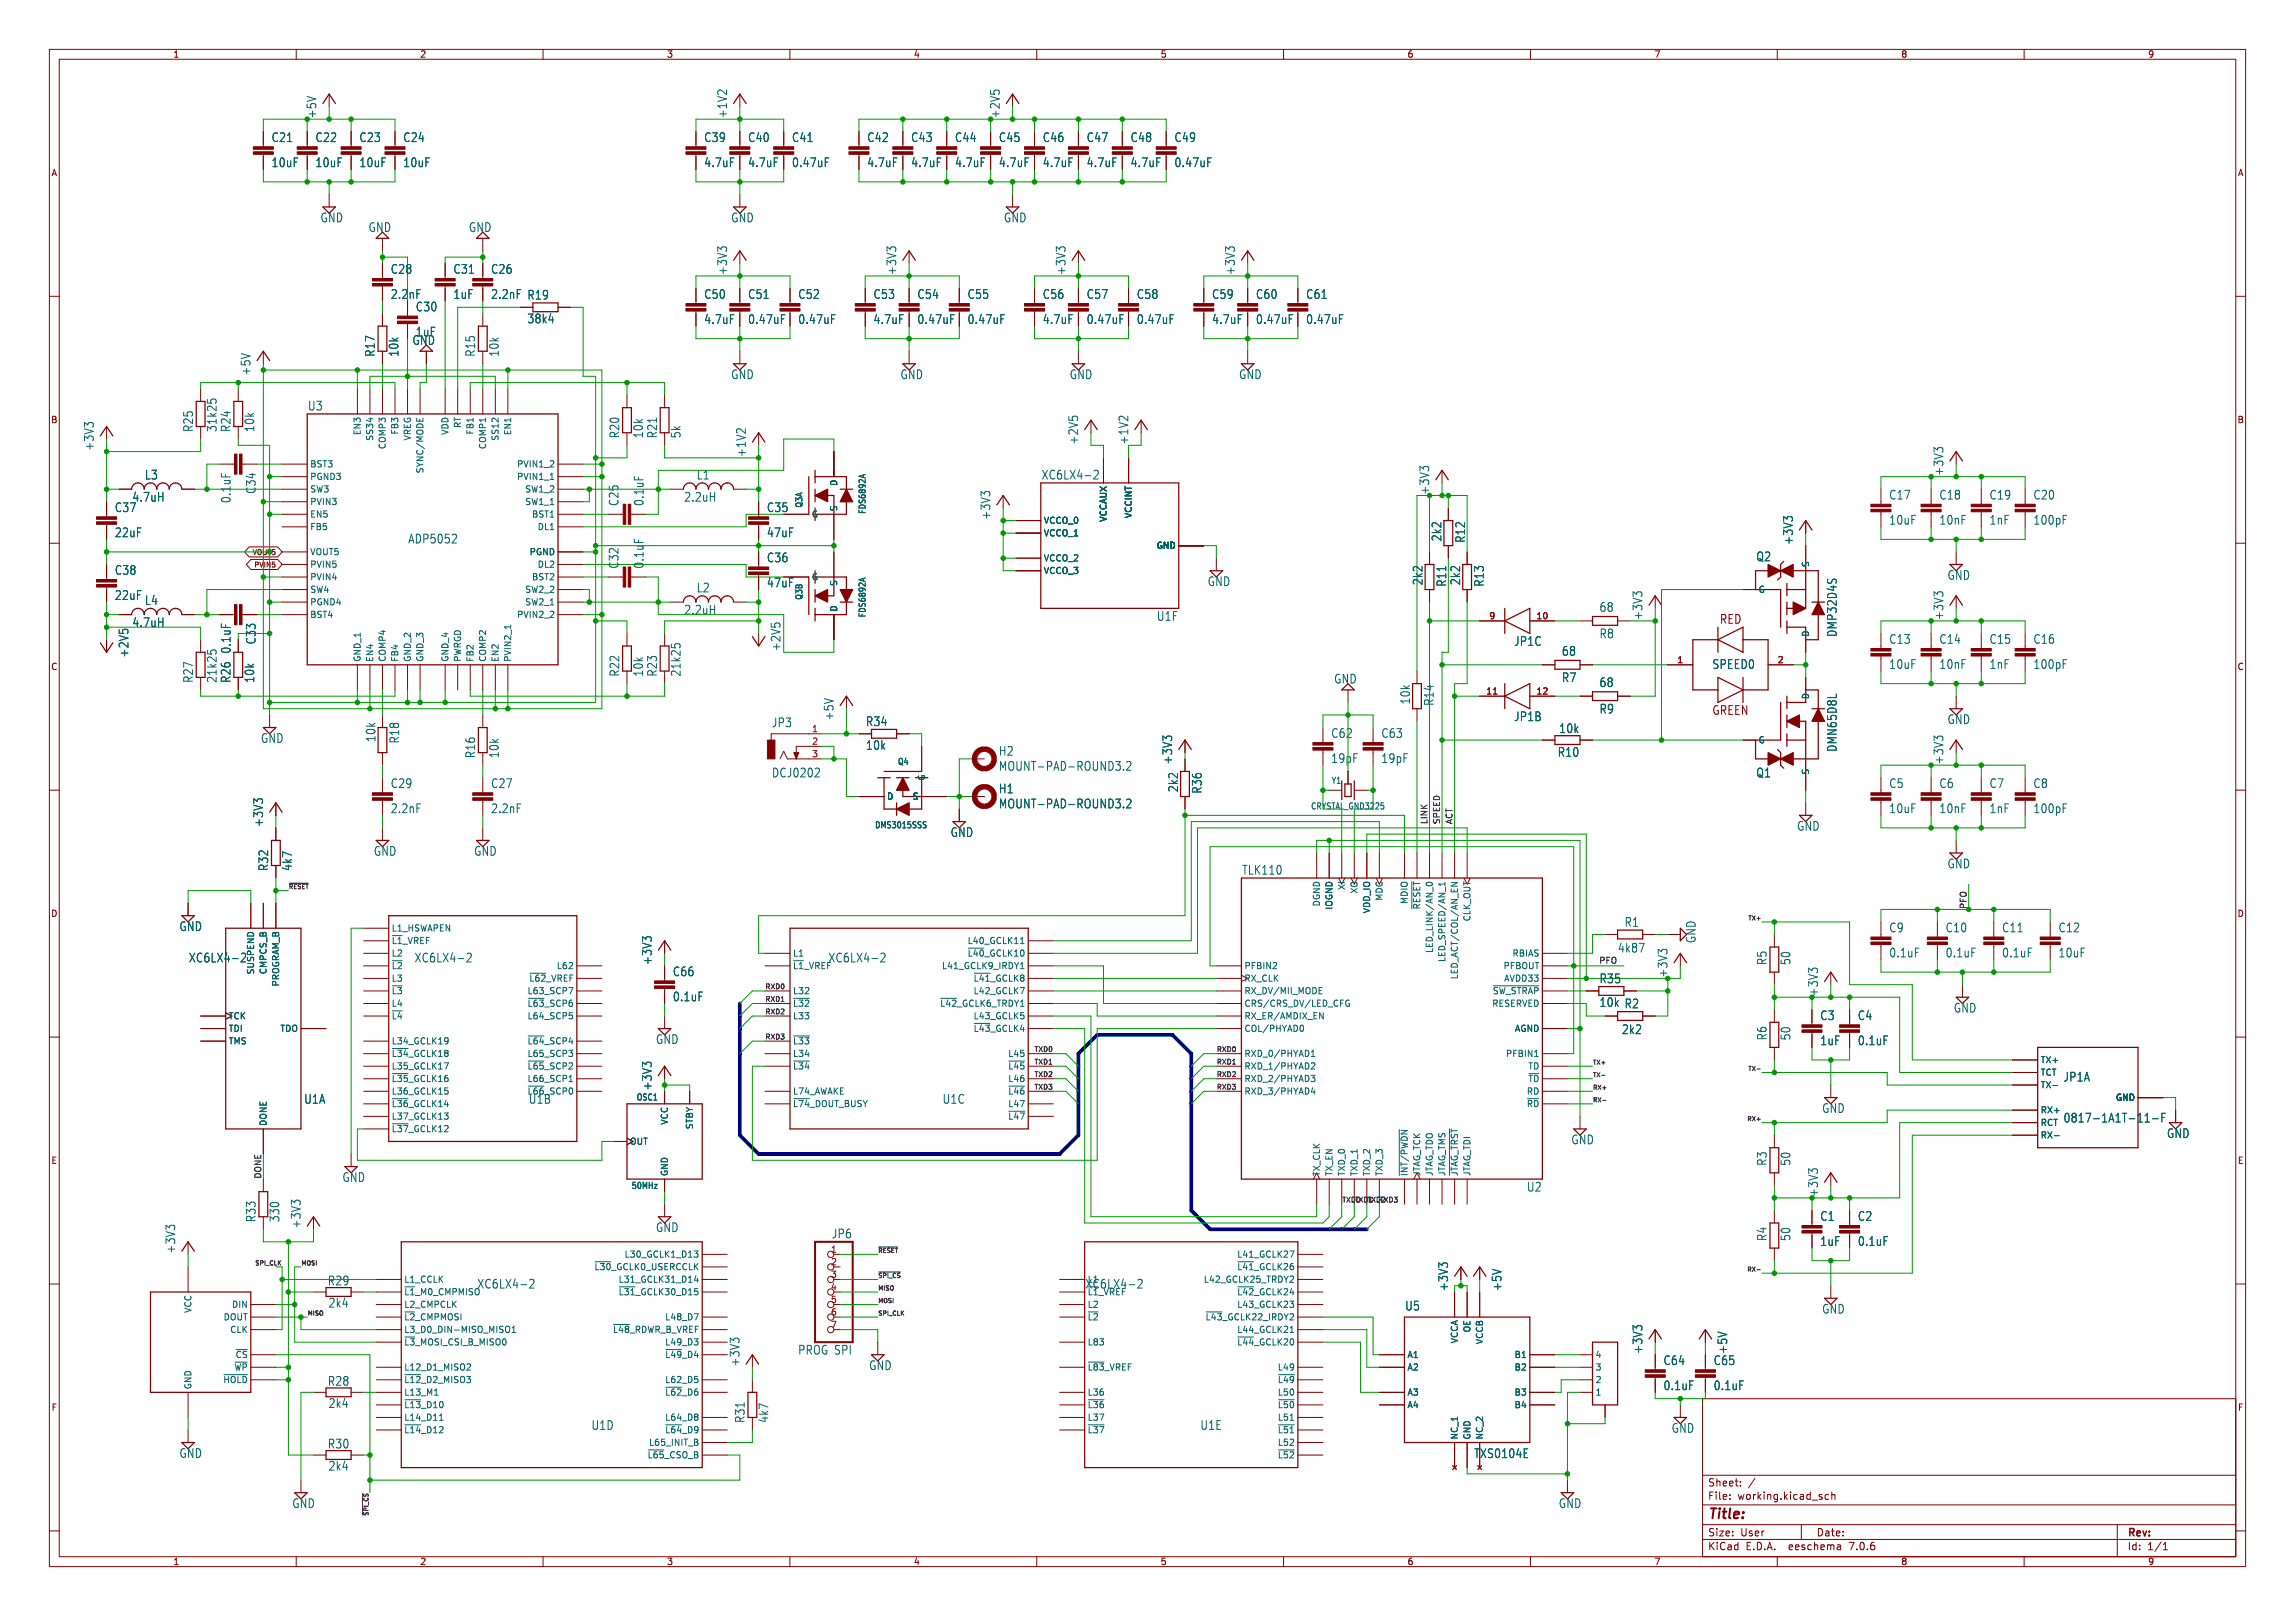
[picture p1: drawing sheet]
<svg xmlns="http://www.w3.org/2000/svg" width="465mm" height="327mm" viewBox="0 0 465 327" stroke-linecap="round" stroke-linejoin="round" font-family="sans-serif">
<defs><g id="words">
<text font-size="2.8" fill="#840000" x="345.9" y="308.1">Title:</text>
<g font-size="2.5" fill="#006464">
<text x="54.9" y="29">C21</text>
<text x="63.8" y="29">C22</text>
<text x="72.7" y="29">C23</text>
<text x="81.6" y="29">C24</text>
<text x="142.5" y="29">C39</text>
<text x="147.5" y="24.1" transform="rotate(-90 147.5 24.1)">+1V2</text>
<text x="151.4" y="29">C40</text>
<text x="160.3" y="29">C41</text>
<text x="175.6" y="29">C42</text>
<text x="184.5" y="29">C43</text>
<text x="193.3" y="29">C44</text>
<text x="202.2" y="29">C45</text>
<text x="211.1" y="29">C46</text>
<text x="220" y="29">C47</text>
<text x="228.9" y="29">C48</text>
<text x="237.8" y="29">C49</text>
<text x="54.9" y="34.1">10uF</text>
<text x="63.8" y="34.1">10uF</text>
<text x="72.7" y="34.1">10uF</text>
<text x="81.6" y="34.1">10uF</text>
<text x="142.5" y="34.1">4.7uF</text>
<text x="151.4" y="34.1">4.7uF</text>
<text x="160.3" y="34.1">0.47uF</text>
<text x="175.6" y="34.1">4.7uF</text>
<text x="184.5" y="34.1">4.7uF</text>
<text x="193.3" y="34.1">4.7uF</text>
<text x="202.2" y="34.1">4.7uF</text>
<text x="211.1" y="34.1">4.7uF</text>
<text x="220" y="34.1">4.7uF</text>
<text x="228.9" y="34.1">4.7uF</text>
<text x="237.8" y="34.1">0.47uF</text>
<text x="64.8" y="45.2">GND</text>
<text x="74.6" y="47.2">GND</text>
<text x="94.9" y="47.2">GND</text>
<text x="148" y="45.2">GND</text>
<text x="203.3" y="45.2">GND</text>
<text x="79" y="55.6">C28</text>
<text x="91.7" y="55.6">C31</text>
<text x="99.4" y="55.6">C26</text>
<text x="147.5" y="55.8" transform="rotate(-90 147.5 55.8)">+3V3</text>
<text x="181.8" y="55.8" transform="rotate(-90 181.8 55.8)">+3V3</text>
<text x="216" y="55.8" transform="rotate(-90 216 55.8)">+3V3</text>
<text x="250.3" y="55.8" transform="rotate(-90 250.3 55.8)">+3V3</text>
<text x="79" y="60.7">2.2nF</text>
<text x="84.1" y="63.3">C30</text>
<text x="91.7" y="60.7">1uF</text>
<text x="99.4" y="60.7">2.2nF</text>
<text x="106.7" y="60.9">R19</text>
<text x="106.7" y="65.7">38k4</text>
<text x="142.5" y="60.7">C50</text>
<text x="142.5" y="65.8">4.7uF</text>
<text x="151.4" y="65.8">0.47uF</text>
<text x="151.4" y="60.7">C51</text>
<text x="161.6" y="65.8">0.47uF</text>
<text x="161.6" y="60.7">C52</text>
<text x="176.8" y="60.7">C53</text>
<text x="176.8" y="65.8">4.7uF</text>
<text x="185.7" y="65.8">0.47uF</text>
<text x="185.7" y="60.7">C54</text>
<text x="195.9" y="65.8">0.47uF</text>
<text x="195.9" y="60.7">C55</text>
<text x="211.1" y="60.7">C56</text>
<text x="211.1" y="65.8">4.7uF</text>
<text x="220" y="65.8">0.47uF</text>
<text x="220" y="60.7">C57</text>
<text x="230.2" y="65.8">0.47uF</text>
<text x="230.2" y="60.7">C58</text>
<text x="245.4" y="60.7">C59</text>
<text x="245.4" y="65.8">4.7uF</text>
<text x="254.3" y="60.7">C60</text>
<text x="254.3" y="65.8">0.47uF</text>
<text x="264.5" y="60.7">C61</text>
<text x="264.5" y="65.8">0.47uF</text>
<text x="83.4" y="70">GND</text>
<text x="84.1" y="68.3">1uF</text>
<text x="50.9" y="76.1" transform="rotate(-90 50.9 76.1)">+5V</text>
<text x="76.1" y="72.3" transform="rotate(-90 76.1 72.3)">R17</text>
<text x="80.9" y="72.3" transform="rotate(-90 80.9 72.3)">10k</text>
<text x="96.4" y="72.3" transform="rotate(-90 96.4 72.3)">R15</text>
<text x="101.2" y="72.3" transform="rotate(-90 101.2 72.3)">10k</text>
<text x="148" y="77">GND</text>
<text x="182.3" y="77">GND</text>
<text x="216.6" y="77">GND</text>
<text x="250.9" y="77">GND</text>
<text x="62.3" y="83.3">U3</text>
<text x="39.3" y="87.6" transform="rotate(-90 39.3 87.6)">R25</text>
<text x="44.1" y="87.6" transform="rotate(-90 44.1 87.6)">31k25</text>
<text x="46.9" y="87.6" transform="rotate(-90 46.9 87.6)">R24</text>
<text x="51.7" y="87.6" transform="rotate(-90 51.7 87.6)">10k</text>
<text x="125.6" y="88.8" transform="rotate(-90 125.6 88.8)">R20</text>
<text x="130.4" y="88.8" transform="rotate(-90 130.4 88.8)">10k</text>
<text x="133.3" y="88.8" transform="rotate(-90 133.3 88.8)">R21</text>
<text x="138.1" y="88.8" transform="rotate(-90 138.1 88.8)">5k</text>
<text x="19.2" y="91.4" transform="rotate(-90 19.2 91.4)">+3V3</text>
<text x="151.3" y="92.7" transform="rotate(-90 151.3 92.7)">+1V2</text>
<text x="218.6" y="90.1" transform="rotate(-90 218.6 90.1)">+2V5</text>
<text x="228.7" y="90.1" transform="rotate(-90 228.7 90.1)">+1V2</text>
<text x="26.7" y="101.8">4.7uH</text>
<text x="29.3" y="97.3">L3</text>
<text x="46.9" y="102" transform="rotate(-90 46.9 102)">0.1uF</text>
<text x="52" y="100.1" transform="rotate(-90 52 100.1)">C34</text>
<text x="138.5" y="101.8">2.2uH</text>
<text x="141" y="97.3">L1</text>
<text x="210.9" y="97.3">XC6LX4-2</text>
<text x="382.6" y="101.4">C17</text>
<text x="392.7" y="101.4">C18</text>
<text x="393.8" y="96.5" transform="rotate(-90 393.8 96.5)">+3V3</text>
<text x="402.9" y="101.4">C19</text>
<text x="411.8" y="101.4">C20</text>
<text x="23.2" y="103.9">C37</text>
<text x="125.5" y="102.6" transform="rotate(-90 125.5 102.6)">C25</text>
<text x="130.6" y="102.6" transform="rotate(-90 130.6 102.6)">0.1uF</text>
<text x="155.2" y="103.9">C35</text>
<text x="200.8" y="105.4" transform="rotate(-90 200.8 105.4)">+3V3</text>
<text x="382.6" y="106.4">10uF</text>
<text x="392.7" y="106.4">10nF</text>
<text x="402.9" y="106.4">1nF</text>
<text x="411.8" y="106.4">100pF</text>
<text x="23.2" y="109">22uF</text>
<text x="82.6" y="110.3">ADP5052</text>
<text x="155.2" y="109">47uF</text>
<text x="292.2" y="109.7" transform="rotate(-90 292.2 109.7)">2k2</text>
<text x="297" y="110" transform="rotate(-90 297 110)">R12</text>
<text x="355.7" y="113.9">Q2</text>
<text x="363.4" y="110.4" transform="rotate(-90 363.4 110.4)">+3V3</text>
<text x="23.2" y="116.6">C38</text>
<text x="125.5" y="115.3" transform="rotate(-90 125.5 115.3)">C32</text>
<text x="130.6" y="115.3" transform="rotate(-90 130.6 115.3)">0.1uF</text>
<text x="155.2" y="119.1">47uF</text>
<text x="155.2" y="114.1">C36</text>
<text x="244.5" y="118.9">GND</text>
<text x="288.3" y="118.6" transform="rotate(-90 288.3 118.6)">2k2</text>
<text x="293.1" y="118.9" transform="rotate(-90 293.1 118.9)">R11</text>
<text x="296" y="118.6" transform="rotate(-90 296 118.6)">2k2</text>
<text x="300.8" y="118.9" transform="rotate(-90 300.8 118.9)">R13</text>
<text x="394.4" y="117.6">GND</text>
<text x="23.2" y="121.7">22uF</text>
<text x="29.3" y="122.7">L4</text>
<text x="138.5" y="124.6">2.2uH</text>
<text x="141" y="120.2">L2</text>
<text x="234.2" y="125.9">U1F</text>
<text x="323.9" y="124.1">68</text>
<text x="332.9" y="125.7" transform="rotate(-90 332.9 125.7)">+3V3</text>
<text x="393.8" y="125.7" transform="rotate(-90 393.8 125.7)">+3V3</text>
<text x="26.7" y="127.2">4.7uH</text>
<text x="52" y="130.6" transform="rotate(-90 52 130.6)">C33</text>
<text x="158.3" y="132" transform="rotate(-90 158.3 132)">+2V5</text>
<text x="306.6" y="131">JP1C</text>
<text x="323.9" y="129.5">R8</text>
<text x="372.3" y="129.1" transform="rotate(-90 372.3 129.1)">DMP32D4S</text>
<text x="382.6" y="130.6">C13</text>
<text x="392.7" y="130.6">C14</text>
<text x="402.9" y="130.6">C15</text>
<text x="411.8" y="130.6">C16</text>
<text x="26.2" y="133.3" transform="rotate(-90 26.2 133.3)">+2V5</text>
<text x="46.9" y="132.5" transform="rotate(-90 46.9 132.5)">0.1uF</text>
<text x="125.6" y="137.1" transform="rotate(-90 125.6 137.1)">R22</text>
<text x="130.4" y="137.1" transform="rotate(-90 130.4 137.1)">10k</text>
<text x="133.3" y="137.1" transform="rotate(-90 133.3 137.1)">R23</text>
<text x="138.1" y="137.1" transform="rotate(-90 138.1 137.1)">21k25</text>
<text x="316.3" y="133">68</text>
<text x="346.8" y="135.7">SPEED0</text>
<text x="382.6" y="135.7">10uF</text>
<text x="392.7" y="135.7">10nF</text>
<text x="402.9" y="135.7">1nF</text>
<text x="411.8" y="135.7">100pF</text>
<text x="39.3" y="138.4" transform="rotate(-90 39.3 138.4)">R27</text>
<text x="44.1" y="138.4" transform="rotate(-90 44.1 138.4)">21k25</text>
<text x="46.9" y="138.4" transform="rotate(-90 46.9 138.4)">R26</text>
<text x="51.7" y="138.4" transform="rotate(-90 51.7 138.4)">10k</text>
<text x="270.1" y="138.6">GND</text>
<text x="285.8" y="142.7" transform="rotate(-90 285.8 142.7)">10k</text>
<text x="290.6" y="143" transform="rotate(-90 290.6 143)">R14</text>
<text x="316.3" y="138.3">R7</text>
<text x="323.9" y="139.3">68</text>
<text x="156.3" y="147.5">JP3</text>
<text x="169.1" y="146" transform="rotate(-90 169.1 146)">+5V</text>
<text x="175.3" y="147.2">R34</text>
<text x="269.5" y="149.6">C62</text>
<text x="279.7" y="149.6">C63</text>
<text x="306.6" y="146.2">JP1B</text>
<text x="315.7" y="148.6">10k</text>
<text x="323.9" y="144.7">R9</text>
<text x="394.4" y="146.8">GND</text>
<text x="52.8" y="150.6">GND</text>
<text x="76.3" y="150.4" transform="rotate(-90 76.3 150.4)">10k</text>
<text x="81.1" y="150.6" transform="rotate(-90 81.1 150.6)">R18</text>
<text x="96.4" y="153.6" transform="rotate(-90 96.4 153.6)">R16</text>
<text x="101.2" y="153.6" transform="rotate(-90 101.2 153.6)">10k</text>
<text x="175.3" y="152">10k</text>
<text x="202.2" y="153.2">H2</text>
<text x="237.6" y="154.9" transform="rotate(-90 237.6 154.9)">+3V3</text>
<text x="269.5" y="154.7">19pF</text>
<text x="279.7" y="154.7">19pF</text>
<text x="315.4" y="153.4">R10</text>
<text x="372.3" y="152.3" transform="rotate(-90 372.3 152.3)">DMN65D8L</text>
<text x="393.8" y="154.9" transform="rotate(-90 393.8 154.9)">+3V3</text>
<text x="79" y="159.8">C29</text>
<text x="99.4" y="159.8">C27</text>
<text x="156.3" y="157.6">DCJ0202</text>
<text x="202.2" y="160.9">H1</text>
<text x="202.2" y="156.3">MOUNT-PAD-ROUND3.2</text>
<text x="238.8" y="160.5" transform="rotate(-90 238.8 160.5)">2k2</text>
<text x="243.6" y="160.8" transform="rotate(-90 243.6 160.8)">R36</text>
<text x="355.7" y="157.6">Q1</text>
<text x="382.6" y="159.8">C5</text>
<text x="392.7" y="159.8">C6</text>
<text x="402.9" y="159.8">C7</text>
<text x="411.8" y="159.8">C8</text>
<text x="53.5" y="167.6" transform="rotate(-90 53.5 167.6)">+3V3</text>
<text x="79" y="164.9">2.2nF</text>
<text x="99.4" y="164.9">2.2nF</text>
<text x="202.2" y="163.9">MOUNT-PAD-ROUND3.2</text>
<text x="382.6" y="164.9">10uF</text>
<text x="392.7" y="164.9">10nF</text>
<text x="402.9" y="164.9">1nF</text>
<text x="411.8" y="164.9">100pF</text>
<text x="75.6" y="173.5">GND</text>
<text x="95.9" y="173.5">GND</text>
<text x="192.5" y="169.7">GND</text>
<text x="363.9" y="168.4">GND</text>
<text x="54.5" y="176.5" transform="rotate(-90 54.5 176.5)">R32</text>
<text x="59.3" y="176.5" transform="rotate(-90 59.3 176.5)">4k7</text>
<text x="251.5" y="177.3">TLK110</text>
<text x="394.4" y="176">GND</text>
<text x="36.2" y="188.7">GND</text>
<text x="329" y="187.9">R1</text>
<text x="343.7" y="191.1" transform="rotate(-90 343.7 191.1)">GND</text>
<text x="382.6" y="189">C9</text>
<text x="394" y="189">C10</text>
<text x="405.4" y="189">C11</text>
<text x="416.9" y="189">C12</text>
<text x="38.2" y="195.1">XC6LX4-2</text>
<text x="83.9" y="195.1">XC6LX4-2</text>
<text x="132.2" y="195.5" transform="rotate(-90 132.2 195.5)">+3V3</text>
<text x="136.2" y="197.9">C66</text>
<text x="167.7" y="195.1">XC6LX4-2</text>
<text x="327.6" y="193.1">4k87</text>
<text x="358.1" y="195.5" transform="rotate(-90 358.1 195.5)">R5</text>
<text x="362.9" y="195.5" transform="rotate(-90 362.9 195.5)">50</text>
<text x="382.6" y="194.1">0.1uF</text>
<text x="394" y="194.1">0.1uF</text>
<text x="405.4" y="194.1">0.1uF</text>
<text x="416.9" y="194.1">10uF</text>
<text x="136.2" y="203">0.1uF</text>
<text x="323.9" y="199.3">R35</text>
<text x="323.9" y="204.1">10k R2</text>
<text x="328.4" y="209.6">2k2</text>
<text x="368.6" y="206.8">C3</text>
<text x="376.2" y="206.8">C4</text>
<text x="395.7" y="205.2">GND</text>
<text x="132.8" y="211.6">GND</text>
<text x="358.1" y="210.8" transform="rotate(-90 358.1 210.8)">R6</text>
<text x="362.9" y="210.8" transform="rotate(-90 362.9 210.8)">50</text>
<text x="368.6" y="211.9">1uF</text>
<text x="376.2" y="211.9">0.1uF</text>
<text x="132.2" y="220.9" transform="rotate(-90 132.2 220.9)">+3V3</text>
<text x="417.9" y="219.2">JP1A</text>
<text x="61.5" y="223.7">U1A</text>
<text x="107" y="223.7">U1B</text>
<text x="190.8" y="223.7">U1C</text>
<text x="369" y="225.6">GND</text>
<text x="417.9" y="227.5">0817-1A1T-11-F</text>
<text x="318.2" y="231.9">GND</text>
<text x="438.8" y="230.6">GND</text>
<text x="69.3" y="239.5">GND</text>
<text x="358.1" y="236.2" transform="rotate(-90 358.1 236.2)">R3</text>
<text x="362.9" y="236.2" transform="rotate(-90 362.9 236.2)">50</text>
<text x="309.2" y="241.5">U2</text>
<text x="52" y="247.6" transform="rotate(-90 52 247.6)">R33</text>
<text x="56.8" y="247.6" transform="rotate(-90 56.8 247.6)">330</text>
<text x="61.1" y="248.9" transform="rotate(-90 61.1 248.9)">+3V3</text>
<text x="132.8" y="249.7">GND</text>
<text x="168.4" y="251">JP6</text>
<text x="358.1" y="251.4" transform="rotate(-90 358.1 251.4)">R4</text>
<text x="362.9" y="251.4" transform="rotate(-90 362.9 251.4)">50</text>
<text x="368.6" y="247.4">C1</text>
<text x="376.2" y="247.4">C2</text>
<text x="35.7" y="253.9" transform="rotate(-90 35.7 253.9)">+3V3</text>
<text x="368.6" y="252.5">1uF</text>
<text x="376.2" y="252.5">0.1uF</text>
<text x="66.3" y="260.5">R29</text>
<text x="96.6" y="261.1">XC6LX4-2</text>
<text x="219.8" y="261.1">XC6LX4-2</text>
<text x="293.5" y="261.6" transform="rotate(-90 293.5 261.6)">+3V3</text>
<text x="304.4" y="261.6" transform="rotate(-90 304.4 261.6)">+5V</text>
<text x="66.5" y="265">2k4</text>
<text x="284.5" y="265.6">U5</text>
<text x="369" y="266.2">GND</text>
<text x="161.6" y="274.5">PROG SPI</text>
<text x="332.9" y="274.3" transform="rotate(-90 332.9 274.3)">+3V3</text>
<text x="350.1" y="274.3" transform="rotate(-90 350.1 274.3)">+5V</text>
<text x="66.3" y="280.8">R28</text>
<text x="150" y="276.8" transform="rotate(-90 150 276.8)">+3V3</text>
<text x="175.9" y="277.6">GND</text>
<text x="336.9" y="276.6">C64</text>
<text x="336.9" y="281.7">0.1uF</text>
<text x="347" y="276.6">C65</text>
<text x="347" y="281.7">0.1uF</text>
<text x="66.5" y="285.3">2k4</text>
<text x="66.3" y="293.5">R30</text>
<text x="119.7" y="289.7">U1D</text>
<text x="151" y="288.2" transform="rotate(-90 151 288.2)">R31</text>
<text x="155.8" y="288.2" transform="rotate(-90 155.8 288.2)">4k7</text>
<text x="243.1" y="289.7">U1E</text>
<text x="338.5" y="290.3">GND</text>
<text x="36.2" y="295.4">GND</text>
<text x="66.5" y="298">2k4</text>
<text x="298.5" y="295.5">TXS0104E</text>
<text x="59.1" y="305.6">GND</text>
<text x="315.7" y="305.6">GND</text>
</g>
<g font-size="2.5" fill="#009600">
<text x="64.3" y="24.1" transform="rotate(-90 64.3 24.1)">+5V</text>
<text x="202.7" y="24.1" transform="rotate(-90 202.7 24.1)">+2V5</text>
<text x="289.7" y="100.3" transform="rotate(-90 289.7 100.3)">+3V3</text>
<text x="338" y="198.1" transform="rotate(-90 338 198.1)">+3V3</text>
<text x="368.4" y="201.9" transform="rotate(-90 368.4 201.9)">+3V3</text>
<text x="368.4" y="242.5" transform="rotate(-90 368.4 242.5)">+3V3</text>
</g>
<g font-size="2.5" fill="#840000">
<text x="348.2" y="126.6">RED</text>
<text x="346.7" y="145">GREEN</text>
</g>
<g font-size="2.1" fill="#840000">
<text x="345.9" y="303.9">File:</text>
<text x="345.9" y="301.2">Sheet:</text>
<text x="352" y="303.9">working.kicad_sch</text>
<text x="345.9" y="311.3">Size:</text>
<text x="352.5" y="311.3">User</text>
<text x="367.9" y="311.3">Date:</text>
<text x="430.9" y="311.5">Rev:</text>
<text x="345.9" y="314.1">KiCad</text>
<text x="353.6" y="314.1">E.D.A.</text>
<text x="362.5" y="314.1">eeschema</text>
<text x="374.9" y="314.1">7.0.6</text>
<text x="430.9" y="314.1">Id:</text>
<text x="435" y="314.1">1/1</text>
</g>
<g font-size="1.8" fill="#840000">
<text x="35" y="11.9">1</text>
<text x="85" y="11.9">2</text>
<text x="135" y="11.9">3</text>
<text x="185" y="11.9">4</text>
<text x="235" y="11.9">5</text>
<text x="285" y="11.9">6</text>
<text x="335" y="11.9">7</text>
<text x="385" y="11.9">8</text>
<text x="435" y="11.9">9</text>
<text x="10.3" y="35.9">A</text>
<text x="453.2" y="35.9">A</text>
<text x="10.3" y="85.9">B</text>
<text x="453.1" y="85.9">B</text>
<text x="10.3" y="135.9">C</text>
<text x="453.1" y="135.9">C</text>
<text x="10.3" y="185.9">D</text>
<text x="453.1" y="185.9">D</text>
<text x="10.3" y="235.9">E</text>
<text x="453.2" y="235.9">E</text>
<text x="10.3" y="285.9">F</text>
<text x="453.2" y="285.9">F</text>
<text x="35" y="317.1">1</text>
<text x="85" y="317.1">2</text>
<text x="135" y="317.1">3</text>
<text x="185" y="317.1">4</text>
<text x="235" y="317.1">5</text>
<text x="285" y="317.1">6</text>
<text x="335" y="317.1">7</text>
<text x="385" y="317.1">8</text>
<text x="435" y="317.1">9</text>
</g>
<g font-size="1.8" fill="#006464">
<text x="73.3" y="88.2" transform="rotate(-90 73.3 88.2)">EN3</text>
<text x="75.8" y="89.4" transform="rotate(-90 75.8 89.4)">SS34</text>
<text x="80.9" y="88.1" transform="rotate(-90 80.9 88.1)">FB3</text>
<text x="83.4" y="89.3" transform="rotate(-90 83.4 89.3)">VREG</text>
<text x="91" y="88.2" transform="rotate(-90 91 88.2)">VDD</text>
<text x="93.6" y="86.8" transform="rotate(-90 93.6 86.8)">RT</text>
<text x="96.1" y="88.1" transform="rotate(-90 96.1 88.1)">FB1</text>
<text x="101.2" y="89.4" transform="rotate(-90 101.2 89.4)">SS12</text>
<text x="103.7" y="88.2" transform="rotate(-90 103.7 88.2)">EN1</text>
<text x="62.7" y="94.8">BST3</text>
<text x="78.3" y="91.1" transform="rotate(-90 78.3 91.1)">COMP3</text>
<text x="86" y="96" transform="rotate(-90 86 96)">SYNC/MODE</text>
<text x="98.7" y="91.1" transform="rotate(-90 98.7 91.1)">COMP1</text>
<text x="104.6" y="94.8">PVIN1_2</text>
<text x="62.7" y="97.4">PGND3</text>
<text x="62.7" y="99.9">SW3</text>
<text x="104.6" y="97.4">PVIN1_1</text>
<text x="106.3" y="99.9">SW1_2</text>
<text x="169.8" y="98.5" transform="rotate(-90 169.8 98.5)">D</text>
<text x="62.7" y="102.5">PVIN3</text>
<text x="62.7" y="105">EN5</text>
<text x="62.7" y="107.5">FB5</text>
<text x="106.3" y="102.5">SW1_1</text>
<text x="107.7" y="105">BST1</text>
<text x="108.8" y="107.5">DL1</text>
<text x="162.7" y="102.9" transform="rotate(-90 162.7 102.9)">Q3A</text>
<text x="164.3" y="105">G</text>
<text x="169.8" y="103.6" transform="rotate(-90 169.8 103.6)">S</text>
<text x="175.5" y="104.2" transform="rotate(-90 175.5 104.2)">FDS6892A</text>
<text x="211.3" y="106.3">VCCO_0</text>
<text x="224.4" y="105.8" transform="rotate(-90 224.4 105.8)">VCCAUX</text>
<text x="229.5" y="105" transform="rotate(-90 229.5 105)">VCCINT</text>
<text x="62.7" y="112.6">VOUT5</text>
<text x="107.2" y="112.6">PGND</text>
<text x="211.3" y="108.8">VCCO_1</text>
<text x="211.3" y="113.9">VCCO_2</text>
<text x="234.2" y="111.4">GND</text>
<text x="62.7" y="115.2">PVIN5</text>
<text x="62.7" y="117.7">PVIN4</text>
<text x="107.7" y="117.7">BST2</text>
<text x="108.8" y="115.2">DL2</text>
<text x="164.3" y="117.7">G</text>
<text x="169.8" y="118.8" transform="rotate(-90 169.8 118.8)">S</text>
<text x="211.3" y="116.4">VCCO_3</text>
<text x="366.6" y="115" transform="rotate(-90 366.6 115)">S</text>
<text x="62.7" y="120.2">SW4</text>
<text x="62.7" y="122.8">PGND4</text>
<text x="62.7" y="125.3">BST4</text>
<text x="104.6" y="125.3">PVIN2_2</text>
<text x="106.3" y="122.8">SW2_1</text>
<text x="106.3" y="120.2">SW2_2</text>
<text x="162.7" y="121.6" transform="rotate(-90 162.7 121.6)">Q3B</text>
<text x="169.8" y="124" transform="rotate(-90 169.8 124)">D</text>
<text x="175.5" y="125.1" transform="rotate(-90 175.5 125.1)">FDS6892A</text>
<text x="356.1" y="120.2">G</text>
<text x="366.6" y="129" transform="rotate(-90 366.6 129)">D</text>
<text x="73.3" y="134.1" transform="rotate(-90 73.3 134.1)">GND_1</text>
<text x="75.8" y="134.1" transform="rotate(-90 75.8 134.1)">EN4</text>
<text x="78.3" y="134.1" transform="rotate(-90 78.3 134.1)">COMP4</text>
<text x="80.9" y="134.1" transform="rotate(-90 80.9 134.1)">FB4</text>
<text x="83.4" y="134.1" transform="rotate(-90 83.4 134.1)">GND_2</text>
<text x="86" y="134.1" transform="rotate(-90 86 134.1)">GND_3</text>
<text x="91" y="134.1" transform="rotate(-90 91 134.1)">GND_4</text>
<text x="93.6" y="134.1" transform="rotate(-90 93.6 134.1)">PWRGD</text>
<text x="96.1" y="134.1" transform="rotate(-90 96.1 134.1)">FB2</text>
<text x="98.7" y="134.1" transform="rotate(-90 98.7 134.1)">COMP2</text>
<text x="101.2" y="134.1" transform="rotate(-90 101.2 134.1)">EN2</text>
<text x="103.7" y="134.1" transform="rotate(-90 103.7 134.1)">PVIN2_1</text>
<text x="366.6" y="141.7" transform="rotate(-90 366.6 141.7)">D</text>
<text x="181.8" y="155.1">Q4</text>
<text x="356.1" y="150.7">G</text>
<text x="187.6" y="158.2" transform="rotate(-90 187.6 158.2)">G</text>
<text x="269.6" y="158.9">Y1</text>
<text x="366.6" y="157" transform="rotate(-90 366.6 157)">S</text>
<text x="177.1" y="167.9">DMS3015SSS</text>
<text x="179.6" y="162.2">D</text>
<text x="184.8" y="162.2">S</text>
<text x="265.5" y="164.1">CRYSTAL_GND3225</text>
<text x="267.6" y="183.7" transform="rotate(-90 267.6 183.7)">DGND</text>
<text x="270.1" y="184.3" transform="rotate(-90 270.1 184.3)">IOGND</text>
<text x="272.6" y="180.3" transform="rotate(-90 272.6 180.3)">XI</text>
<text x="275.2" y="181.1" transform="rotate(-90 275.2 181.1)">XO</text>
<text x="277.7" y="185" transform="rotate(-90 277.7 185)">VDD_IO</text>
<text x="280.3" y="182.5" transform="rotate(-90 280.3 182.5)">MDC</text>
<text x="285.3" y="183.2" transform="rotate(-90 285.3 183.2)">MDIO</text>
<text x="287.9" y="184.3" transform="rotate(-90 287.9 184.3)">~{RESET}</text>
<text x="79.2" y="191.4">~{L1}_VREF</text>
<text x="79.2" y="188.8">L1_HSWAPEN</text>
<text x="195.9" y="191.4">L40_GCLK11</text>
<text x="298" y="186.7" transform="rotate(-90 298 186.7)">CLK_OUT</text>
<text x="51.7" y="197.4" transform="rotate(-90 51.7 197.4)">SUSPEND</text>
<text x="54.2" y="197.4" transform="rotate(-90 54.2 197.4)">CMPCS_B</text>
<text x="79.2" y="196.4">~{L2}</text>
<text x="79.2" y="193.9">L2</text>
<text x="112.7" y="196.4">L62</text>
<text x="160.5" y="196.4">~{L1}_VREF</text>
<text x="160.5" y="193.9">L1</text>
<text x="190.7" y="196.4">L41_GCLK9_IRDY1</text>
<text x="195.9" y="193.9">~{L40}_GCLK10</text>
<text x="252" y="196.4">PFBIN2</text>
<text x="290.4" y="193.1" transform="rotate(-90 290.4 193.1)">LED_LINK/AN_0</text>
<text x="293" y="194.9" transform="rotate(-90 293 194.9)">LED_SPEED/AN_1</text>
<text x="304.5" y="196.4">PFBOUT</text>
<text x="306.3" y="193.9">RBIAS</text>
<text x="56.7" y="199.9" transform="rotate(-90 56.7 199.9)">PROGRAM_B</text>
<text x="79.2" y="201.5">~{L3}</text>
<text x="79.2" y="199">L3</text>
<text x="106.8" y="201.5">L63_SCP7</text>
<text x="107.1" y="199">~{L62}_VREF</text>
<text x="160.5" y="201.5">L32</text>
<text x="197.1" y="201.5">L42_GCLK7</text>
<text x="197.1" y="199">~{L41}_GCLK8</text>
<text x="252" y="199">RX_CLK</text>
<text x="252" y="201.5">RX_DV/MII_MODE</text>
<text x="295.5" y="198.4" transform="rotate(-90 295.5 198.4)">LED_ACT/COL/AN_EN</text>
<text x="302.3" y="201.5">~{SW_STRAP}</text>
<text x="304.6" y="199">AVDD33</text>
<text x="46.2" y="206.6">TCK</text>
<text x="46.2" y="209.1">TDI</text>
<text x="56.7" y="209.1">TDO</text>
<text x="79.2" y="206.6">~{L4}</text>
<text x="79.2" y="204.1">L4</text>
<text x="106.8" y="206.6">L64_SCP5</text>
<text x="106.8" y="204.1">~{L63}_SCP6</text>
<text x="160.5" y="206.6">L33</text>
<text x="160.5" y="204.1">~{L32}</text>
<text x="190.3" y="204.1">~{L42}_GCLK6_TRDY1</text>
<text x="197.1" y="209.1">~{L43}_GCLK4</text>
<text x="197.1" y="206.6">L43_GCLK5</text>
<text x="252" y="204.1">CRS/CRS_DV/LED_CFG</text>
<text x="252" y="206.6">RX_ER/AMDIX_EN</text>
<text x="252" y="209.1">COL/PHYAD0</text>
<text x="302.2" y="204.1">RESERVED</text>
<text x="306.8" y="209.1">AGND</text>
<text x="46.2" y="211.7">TMS</text>
<text x="79.2" y="214.2">~{L34}_GCLK18</text>
<text x="79.2" y="211.7">L34_GCLK19</text>
<text x="106.8" y="214.2">L65_SCP3</text>
<text x="106.8" y="211.7">~{L64}_SCP4</text>
<text x="160.5" y="214.2">L34</text>
<text x="160.5" y="211.7">~{L33}</text>
<text x="204.1" y="214.2">L45</text>
<text x="252" y="214.2">RXD_0/PHYAD1</text>
<text x="304.9" y="214.2">PFBIN1</text>
<text x="413.3" y="215.5">TX+</text>
<text x="79.2" y="221.8">L36_GCLK15</text>
<text x="79.2" y="219.3">~{L35}_GCLK16</text>
<text x="79.2" y="216.8">L35_GCLK17</text>
<text x="106.8" y="221.8">~{L66}_SCP0</text>
<text x="106.8" y="219.3">L66_SCP1</text>
<text x="106.8" y="216.8">~{L65}_SCP2</text>
<text x="160.5" y="221.8">L74_AWAKE</text>
<text x="160.5" y="216.8">~{L34}</text>
<text x="204.1" y="221.8">~{L46}</text>
<text x="204.1" y="219.3">L46</text>
<text x="204.1" y="216.8">~{L45}</text>
<text x="252" y="216.8">RXD_1/PHYAD2</text>
<text x="252" y="219.3">RXD_2/PHYAD3</text>
<text x="252" y="221.8">RXD_3/PHYAD4</text>
<text x="309.2" y="221.8">RD</text>
<text x="309.5" y="219.3">~{TD}</text>
<text x="309.5" y="216.8">TD</text>
<text x="413.3" y="220.6">TX-</text>
<text x="413.3" y="218">TCT</text>
<text x="79.2" y="226.9">L37_GCLK13</text>
<text x="79.2" y="224.4">~{L36}_GCLK14</text>
<text x="128.9" y="223.1">OSC1</text>
<text x="135.5" y="227.9" transform="rotate(-90 135.5 227.9)">VCC</text>
<text x="160.5" y="224.4">~{L74}_DOUT_BUSY</text>
<text x="204.1" y="226.9">~{L47}</text>
<text x="204.1" y="224.4">L47</text>
<text x="309.2" y="224.4">~{RD}</text>
<text x="413.3" y="225.7">RX+</text>
<text x="428.5" y="223.1">GND</text>
<text x="54.2" y="228.1" transform="rotate(-90 54.2 228.1)">DONE</text>
<text x="79.2" y="229.5">~{L37}_GCLK12</text>
<text x="127.5" y="232">OUT</text>
<text x="140.6" y="228.8" transform="rotate(-90 140.6 228.8)">STBY</text>
<text x="413.3" y="228.2">RCT</text>
<text x="413.3" y="230.7">RX-</text>
<text x="135.5" y="238.3" transform="rotate(-90 135.5 238.3)">GND</text>
<text x="267.6" y="238.3" transform="rotate(-90 267.6 238.3)">TX_CLK</text>
<text x="270.1" y="238.3" transform="rotate(-90 270.1 238.3)">TX_EN</text>
<text x="272.6" y="238.3" transform="rotate(-90 272.6 238.3)">TXD_0</text>
<text x="275.2" y="238.3" transform="rotate(-90 275.2 238.3)">TXD_1</text>
<text x="277.7" y="238.3" transform="rotate(-90 277.7 238.3)">TXD_2</text>
<text x="280.3" y="238.3" transform="rotate(-90 280.3 238.3)">TXD_3</text>
<text x="285.3" y="238.3" transform="rotate(-90 285.3 238.3)">~{INT/PWDN}</text>
<text x="287.9" y="238.3" transform="rotate(-90 287.9 238.3)">JTAG_TCK</text>
<text x="290.4" y="238.3" transform="rotate(-90 290.4 238.3)">JTAG_TDO</text>
<text x="293" y="238.3" transform="rotate(-90 293 238.3)">JTAG_TMS</text>
<text x="295.5" y="238.3" transform="rotate(-90 295.5 238.3)">~{JTAG_TRST}</text>
<text x="298" y="238.3" transform="rotate(-90 298 238.3)">JTAG_TDI</text>
<text x="127.8" y="241">50MHz</text>
<text x="120.3" y="257.4">~{L30}_GCLK0_USERCCLK</text>
<text x="126.4" y="254.9">L30_GCLK1_D13</text>
<text x="250.5" y="257.4">~{L41}_GCLK26</text>
<text x="250.5" y="254.9">L41_GCLK27</text>
<text x="81.8" y="262.5">~{L1}_M0_CMPMISO</text>
<text x="81.8" y="259.9">L1_CCLK</text>
<text x="125.2" y="262.5">~{L31}_GCLK30_D15</text>
<text x="125.2" y="259.9">L31_GCLK31_D14</text>
<text x="220.2" y="262.5">~{L1}_VREF</text>
<text x="220.2" y="259.9">L1</text>
<text x="243.7" y="259.9">L42_GCLK25_TRDY2</text>
<text x="250.5" y="262.5">~{L42}_GCLK24</text>
<text x="39" y="266" transform="rotate(-90 39 266)">VCC</text>
<text x="45.2" y="267.6">DOUT</text>
<text x="46.9" y="265">DIN</text>
<text x="81.8" y="267.6">~{L2}_CMPMOSI</text>
<text x="81.8" y="265">L2_CMPCLK</text>
<text x="134.6" y="267.6">L48_D7</text>
<text x="220.2" y="267.6">~{L2}</text>
<text x="220.2" y="265">L2</text>
<text x="244.1" y="267.6">~{L43}_GCLK22_IRDY2</text>
<text x="250.5" y="265">L43_GCLK23</text>
<text x="298" y="269.9" transform="rotate(-90 298 269.9)">OE</text>
<text x="46.5" y="270.1">CLK</text>
<text x="47.6" y="275.2">~{CS}</text>
<text x="81.8" y="272.6">~{L3}_MOSI_CSI_B_MISO0</text>
<text x="81.8" y="270.1">L3_D0_DIN-MISO_MISO1</text>
<text x="124.1" y="270.1">~{L48}_RDWR_B_VREF</text>
<text x="134.6" y="275.2">~{L49}_D4</text>
<text x="134.6" y="272.6">L49_D3</text>
<text x="220.2" y="272.6">L83</text>
<text x="250.5" y="272.6">~{L44}_GCLK20</text>
<text x="250.5" y="270.1">L44_GCLK21</text>
<text x="285" y="275.2">A1</text>
<text x="295.5" y="272.1" transform="rotate(-90 295.5 272.1)">VCCA</text>
<text x="300.6" y="272.3" transform="rotate(-90 300.6 272.3)">VCCB</text>
<text x="306.7" y="275.2">B1</text>
<text x="323.1" y="275.2">4</text>
<text x="39" y="281.4" transform="rotate(-90 39 281.4)">GND</text>
<text x="45.1" y="280.3">~{HOLD}</text>
<text x="47.4" y="277.7">~{WP}</text>
<text x="81.8" y="280.3">~{L12}_D2_MISO3</text>
<text x="81.8" y="277.7">L12_D1_MISO2</text>
<text x="134.6" y="280.3">L62_D5</text>
<text x="220.2" y="277.7">~{L83}_VREF</text>
<text x="258.7" y="280.3">~{L49}</text>
<text x="258.7" y="277.7">L49</text>
<text x="285" y="277.7">A2</text>
<text x="306.7" y="277.7">B2</text>
<text x="323.1" y="280.3">2</text>
<text x="323.1" y="277.7">3</text>
<text x="81.8" y="287.9">L14_D11</text>
<text x="81.8" y="285.3">~{L13}_D10</text>
<text x="81.8" y="282.8">L13_M1</text>
<text x="134.6" y="287.9">L64_D8</text>
<text x="134.6" y="282.8">~{L62}_D6</text>
<text x="220.2" y="287.9">L37</text>
<text x="220.2" y="285.3">~{L36}</text>
<text x="220.2" y="282.8">L36</text>
<text x="258.7" y="282.8">L50</text>
<text x="258.7" y="287.9">L51</text>
<text x="258.7" y="285.3">~{L50}</text>
<text x="285" y="282.8">A3</text>
<text x="285" y="285.3">A4</text>
<text x="306.7" y="285.3">B4</text>
<text x="306.7" y="282.8">B3</text>
<text x="323.1" y="282.8">1</text>
<text x="81.8" y="290.4">~{L14}_D12</text>
<text x="131.4" y="293">L65_INIT_B</text>
<text x="134.6" y="290.4">~{L64}_D9</text>
<text x="220.2" y="290.4">~{L37}</text>
<text x="258.7" y="293">L52</text>
<text x="258.7" y="290.4">~{L51}</text>
<text x="295.5" y="291.6" transform="rotate(-90 295.5 291.6)">NC_1</text>
<text x="298" y="291.6" transform="rotate(-90 298 291.6)">GND</text>
<text x="300.6" y="291.6" transform="rotate(-90 300.6 291.6)">NC_2</text>
<text x="131.1" y="295.5">~{L65}_CSO_B</text>
<text x="258.7" y="295.5">~{L52}</text>
</g>
<g font-size="1.8" fill="#a90000">
<text x="301.6" y="125.5">9</text>
<text x="311.1" y="125.5">10</text>
<text x="339.7" y="134.4">1</text>
<text x="360" y="134.4">2</text>
<text x="300.9" y="140.7">11</text>
<text x="311.1" y="140.7">12</text>
<text x="164.4" y="148.3">1</text>
<text x="164.4" y="150.9">2</text>
<text x="164.4" y="153.4">3</text>
<text x="168.2" y="253.7">1</text>
<text x="168.2" y="256.3">2</text>
<text x="168.2" y="258.8">3</text>
<text x="168.2" y="261.4">4</text>
<text x="168.2" y="263.9">5</text>
<text x="168.2" y="266.4">6</text>
<text x="168.2" y="269">7</text>
</g>
<g font-size="1.7" fill="#0f0f0f">
<text x="289.2" y="167" transform="rotate(-90 289.2 167)">LINK</text>
<text x="291.8" y="167" transform="rotate(-90 291.8 167)">SPEED</text>
<text x="294.3" y="167" transform="rotate(-90 294.3 167)">ACT</text>
<text x="398.4" y="184.1" transform="rotate(-90 398.4 184.1)">PFO</text>
<text x="323.8" y="195.2">PFO</text>
<text x="53" y="238.8" transform="rotate(-90 53 238.8)">DONE</text>
</g>
<text font-size="1.4" fill="#009600" x="51" y="112.6">VOUT5</text>
<text font-size="1.4" fill="#840000" x="51.4" y="115.1">PVIN5</text>
<g font-size="1.4" fill="#0f0f0f">
<text x="154.9" y="202.9">RXD1</text>
<text x="154.9" y="200.4">RXD0</text>
<text x="154.9" y="205.5">RXD2</text>
<text x="154.9" y="210.5">RXD3</text>
<text x="209.4" y="215.6">TXD1</text>
<text x="209.4" y="213.1">TXD0</text>
<text x="246.4" y="213.1">RXD0</text>
<text x="246.4" y="215.6">RXD1</text>
<text x="209.4" y="220.7">TXD3</text>
<text x="209.4" y="218.2">TXD2</text>
<text x="246.4" y="220.7">RXD3</text>
<text x="246.4" y="218.2">RXD2</text>
<text x="271.8" y="243.6">TXD0</text>
<text x="274.3" y="243.6">TXD1</text>
<text x="276.9" y="243.6">TXD2</text>
<text x="279.4" y="243.6">TXD3</text>
</g>
<g font-size="1.2" fill="#0f0f0f">
<text x="58.4" y="180.1">~{RESET}</text>
<text x="354" y="186.4">TX+</text>
<text x="322.6" y="215.7">TX+</text>
<text x="322.6" y="220.7">RX+</text>
<text x="322.6" y="218.2">TX-</text>
<text x="354" y="216.9">TX-</text>
<text x="322.6" y="223.3">RX-</text>
<text x="353.8" y="227.1">RX+</text>
<text x="51.5" y="256.3">SPI_CLK</text>
<text x="61" y="256.3">MOSI</text>
<text x="177.8" y="253.8">~{RESET}</text>
<text x="353.8" y="257.6">RX-</text>
<text x="177.8" y="258.8">~{SPI_CS}</text>
<text x="177.8" y="261.4">MISO</text>
<text x="177.8" y="263.9">MOSI</text>
<text x="62.2" y="266.5">MISO</text>
<text x="177.8" y="266.5">SPI_CLK</text>
<text x="74.7" y="307.1" transform="rotate(-90 74.7 307.1)">~{SPI_CS}</text>
</g>
</g></defs>
<g fill="none" stroke="#840000" stroke-width=".2">
<path d="M10 10h444.9v307.2h-444.9zM12 12h440.9v303.2h-440.9zM60 10v2M66.7 19.1v2.5M110 10v2M149.9 19.1v2.5M160 10v2M205.1 19.1v2.5M210 10v2M260 10v2M310 10v2M360 10v2"/>
<path d="M410 10v2M53.3 26.7v3M53.3 31.2v3.1M62.2 26.7v3M62.2 31.2v3.1M66.7 39.4v2.5M71.1 26.7v3M71.1 31.2v3.1M80 26.7v3M80 31.2v3.1M141 26.7v3M141 31.2v3.1"/>
<path d="M149.9 26.7v3M149.9 31.2v3.1M149.9 39.4v2.5M158.7 26.7v3M158.7 31.2v3.1M174 26.7v3M174 31.2v3.1M182.9 26.7v3M182.9 31.2v3.1M191.8 26.7v3M191.8 31.2v3.1M200.7 26.7v3"/>
<path d="M200.7 31.2v3.1M205.1 39.4v2.5M209.5 26.7v3M209.5 31.2v3.1M218.4 26.7v3M218.4 31.2v3.1M227.3 26.7v3M227.3 31.2v3.1M236.2 26.7v3M236.2 31.2v3.1M10 60h2M77.5 48.3v2.5"/>
<path d="M77.5 53.3v3.1M77.5 57.9v3.1M90.2 53.3v3.1M90.2 57.9v3.1M97.8 48.3v2.5M97.8 53.3v3.1M97.8 57.9v3.1M141 58.4v3.1M149.9 50.8v2.5M149.9 58.4v3.1M160 58.4v3.1M175.3 58.4v3.1"/>
<path d="M184.1 50.8v2.5M184.1 58.4v3.1M194.3 58.4v3.1M209.5 58.4v3.1M218.4 50.8v2.5M218.4 58.4v3.1M228.6 58.4v3.1M243.8 58.4v3.1M252.7 50.8v2.5M252.7 58.4v3.1M262.9 58.4v3.1M452.9 60h2"/>
<path d="M40.6 78.7v2.6M48.3 78.7v2.6M53.3 71.1v2.6M72.4 78.7v5.1M74.9 78.7v5.1M77.5 63.5v2.5M77.5 71.1v2.6M77.5 78.7v5.1M80 78.7v5.1M82.5 61v3M82.5 65.5v3.1M82.5 78.7v5.1"/>
<path d="M85.1 78.7v5.1M86.4 71.1v2.6M90.2 78.7v5.1M92.7 78.7v5.1M95.2 78.7v5.1M97.8 63.5v2.5M97.8 71.1v2.6M97.8 78.7v5.1M100.3 78.7v5.1M102.9 78.7v5.1M105.4 62.2h2.5M113 62.2h2.6"/>
<path d="M141 63v3M149.9 63v3M149.9 71.1v2.6M160 63v3M175.3 63v3M184.1 63v3M184.1 71.1v2.6M194.3 63v3M209.5 63v3M218.4 63v3M218.4 71.1v2.6M228.6 63v3"/>
<path d="M243.8 63v3M252.7 63v3M252.7 71.1v2.6M262.9 63v3M21.6 86.4v2.5M24.1 99.1h2.6M36.8 99.1h2.6M40.6 86.4v2.5M44.4 94h3.1M48.3 86.4v2.5M49 94h3.1M57.1 99.1h5.1"/>
<path d="M57.1 94h5.1M57.1 96.5h5.1M113 99.1h5.1M113 94h5.1M113 96.5h5.1M127 80v2.6M127 87.6v2.6M134.6 80v2.6M134.6 87.6v2.6M135.9 99.1h2.5M148.6 99.1h2.5M153.7 87.6v2.6"/>
<path d="M168.9 91.4v5.1M221 85.1v2.5M223.5 92.7v5.1M228.6 92.7v5.1M231.1 85.1v2.5M292.1 95.3v2.5M381 99.1v3M391.2 99.1v3M396.2 91.4v2.6M401.3 99.1v3M410.2 99.1v3M10 110h2"/>
<path d="M21.6 101.6v3M21.6 106.2v3M21.6 114.3v3M21.6 118.9v3M50.5 110.7h5.8l.8 1.1-.8 1h-5.8l-.9-1zM50.8 113.3h5.5l.8 1-.8 1h-5.5l-.9-1zM57.1 104.1h5.1M57.1 119.4h5.1M57.1 116.8h5.1M57.1 114.3h5.1M57.1 111.8h5.1M57.1 106.7h5.1"/>
<path d="M57.1 101.6h5.1M113 104.1h5.1M113 119.4h5.1M113 116.8h5.1M113 114.3h5.1M113 111.8h5.1M113 106.7h5.1M113 101.6h5.1M123.2 104.1h3M123.2 116.8h3M127.8 104.1h3M127.8 116.8h3"/>
<path d="M153.7 101.6v3M153.7 106.2v3M153.7 111.8v3M153.7 116.3v3.1M158.7 104.1h5.1M158.7 116.8h5.1M168.9 104.1v5.1M168.9 111.8v5M203.2 100.3v2.6M205.7 107.9h5.1M205.7 105.4h5.1M205.7 115.6h5.1"/>
<path d="M205.7 113h5.1M238.8 110.5h5M246.4 113v2.6M289.6 111.8v2.5M289.6 119.4v2.5M293.4 102.9v2.5M293.4 110.5v2.5M297.2 111.8v2.5M297.2 119.4v2.5M353.1 119.4h2.5M365.8 105.4v2.5M365.8 110.5v2.5"/>
<path d="M381 103.6v3.1M391.2 103.6v3.1M396.2 111.8v2.5M401.3 103.6v3.1M410.2 103.6v3.1M452.9 110h2M21.6 129.5v2.6M24.1 124.5h2.6M36.8 124.5h2.6M40.6 129.5v2.6M40.6 137.2v2.5M44.4 124.5h3.1"/>
<path d="M48.3 129.5v2.6M48.3 137.2v2.5M49 124.5h3.1M57.1 121.9h5.1M57.1 124.5h5.1M72.4 134.6v5.1M74.9 134.6v5.1M77.5 134.6v5.1M80 134.6v5.1M82.5 134.6v5.1M85.1 134.6v5.1M90.2 134.6v5.1"/>
<path d="M92.7 134.6v5.1M95.2 134.6v5.1M97.8 134.6v5.1M100.3 134.6v5.1M102.9 134.6v5.1M113 121.9h5.1M113 124.5h5.1M127 128.3v2.5M127 135.9v2.5M134.6 128.3v2.5M134.6 135.9v2.5M135.9 121.9h2.5"/>
<path d="M148.6 121.9h2.5M153.7 128.3v2.5M168.9 124.5v5M273 139.7v2.5M287 135.9v2.5M299.7 125.7h5.1M309.9 125.7h5.1M312.4 134.6h2.6M320 125.7h2.6M320 134.6h2.6M327.7 125.7h2.5M335.3 120.6v2.6"/>
<path d="M337.8 134.6h5.1M358.1 134.6h5.1M365.8 129.5v2.6M365.8 137.2v2.5M381 128.3v3M381 132.8v3.1M391.2 128.3v3M391.2 132.8v3.1M396.2 120.6v2.6M401.3 128.3v3M401.3 132.8v3.1M410.2 128.3v3"/>
<path d="M410.2 132.8v3.1M10 160h2M54.6 144.8v2.5M77.5 144.8v2.5M77.5 152.4v2.5M77.5 157.5v3M97.8 144.8v2.5M97.8 152.4v2.5M97.8 157.5v3M158 153.7l.7-1.6 .8 1.6h6.9M166.4 148.6h-10.2v1.3M166.4 151.1h-5.1v2.6"/>
<path d="M171.4 141v2.5M174 148.6h2.5M181.6 148.6h2.5M186.7 151.1v5.1M196.8 153.7h2.6M240 149.9v2.5M240 153.7v2.5M268 147.3v3.1M268 151.9v3M273 156.2v2.5M278.1 147.3v3.1M278.1 151.9v3"/>
<path d="M287 143.5v2.5M299.7 141h5.1M309.9 141h5.1M312.4 149.9h2.6M320 141h2.6M320 149.9h2.6M327.7 141h2.5M353.1 149.9h2.5M365.8 157.5v2.5M381 157.5v3M391.2 157.5v3M396.2 141v2.5"/>
<path d="M396.2 149.9v2.5M401.3 157.5v3M410.2 157.5v3M452.9 160h2M55.9 162.6v2.5M55.9 167.6v2.6M55.9 175.3v2.5M77.5 162.1v3M77.5 167.6v2.6M97.8 162.1v3M97.8 167.6v2.6M174 161.3h5.1"/>
<path d="M186.7 161.3h5.1M194.3 163.8v2.6M196.8 161.3h2.6M240 161.3v2.5M266.7 172.7v5.1M269.2 160h2.6M269.2 172.7v5.1M271.1 177.8l.7 1.3 .6-1.3M271.8 172.7v5.1M273.7 177.8l.6 1.3 .7-1.3M274.3 160h2.6M274.3 172.7v5.1"/>
<path d="M276.9 172.7v5.1M278.8 177.8l.6 1.3 .6-1.3M279.4 172.7v5.1M284.5 172.7v5.1M287 172.7v5.1M289.6 172.7v5.1M292.1 172.7v5.1M294.6 172.7v5.1M296.5 177.8l.7 1.3 .6-1.3M297.2 172.7v5.1M365.8 162.6v2.5M381 162.1v3"/>
<path d="M391.2 162.1v3M396.2 170.2v2.5M401.3 162.1v3M410.2 162.1v3M38.1 182.9v2.5M50.8 182.9v5.1M53.3 182.9v5.1M55.9 182.9v5.1M73.7 198.1h5M73.7 195.6h5M73.7 193h5M73.7 190.5h5"/>
<path d="M73.7 188h5M116.8 198.1h5.1M116.8 195.6h5.1M134.6 190.5v2.5M134.6 195.6v3M154.9 195.6h5.1M154.9 193h5.1M208.3 198.1h5.1M208.3 195.6h5.1M208.3 193h5.1M208.3 190.5h5.1M246.4 198.1h5.1"/>
<path d="M246.4 195.6h5.1M251.5 197.5l1.2 .6-1.2 .7M312.4 198.1h5.1M312.4 195.6h5.1M312.4 193h5.1M325.1 189.2h2.6M332.7 189.2h2.6M337.8 189.2h2.6M340.4 193v2.6M359.4 189.2v2.6M359.4 196.8v2.6M370.8 196.8v2.6"/>
<path d="M381 186.7v3M381 191.3v3M392.4 186.7v3M392.4 191.3v3M397.5 199.4v2.5M403.9 186.7v3M403.9 191.3v3M415.3 186.7v3M415.3 191.3v3M10 210h2M40.6 208.3h5.1M40.6 205.7h5.1"/>
<path d="M40.6 210.8h5.1M61 208.3h5M73.7 218.4h5M73.7 215.9h5M73.7 213.4h5M73.7 203.2h5M73.7 200.7h5M73.7 205.7h5M73.7 210.8h5M116.8 218.4h5.1M116.8 215.9h5.1M116.8 213.4h5.1"/>
<path d="M116.8 203.2h5.1M116.8 200.7h5.1M116.8 205.7h5.1M116.8 210.8h5.1M134.6 200.2v3M134.6 205.7v2.6M134.6 215.9v2.5M154.9 215.9h5.1M154.9 213.4h5.1M154.9 203.2h5.1M154.9 200.7h5.1M154.9 205.7h5.1"/>
<path d="M154.9 210.8h5.1M208.3 208.3h5.1M208.3 218.4h5.1M208.3 215.9h5.1M208.3 213.4h5.1M208.3 203.2h5.1M208.3 200.7h5.1M208.3 205.7h5.1M246.4 208.3h5.1M246.4 218.4h5.1M246.4 215.9h5.1M246.4 213.4h5.1"/>
<path d="M246.4 203.2h5.1M246.4 200.7h5.1M246.4 205.7h5.1M312.4 208.3h5.1M312.4 218.4h5.1M312.4 215.9h5.1M312.4 213.4h5.1M312.4 203.2h5.1M312.4 200.7h5.1M321.3 200.7h2.5M325.1 205.7h2.6M328.9 200.7h2.6"/>
<path d="M332.7 205.7h2.6M359.4 204.5v2.5M359.4 212.1v2.5M367 204.5v3M367 209v3.1M370.8 219.7v2.5M374.6 204.5v3M374.6 209v3.1M407.7 214.6h5M407.7 219.7h5M407.7 217.2h5M452.9 210h2"/>
<path d="M53.3 228.6v5.1M53.3 238.8v2.5M71.1 233.7v2.5M73.7 223.5h5M73.7 221h5M73.7 228.6h5M73.7 226.1h5M116.8 221h5.1M124.5 231.1h2.5M134.6 221v2.5M134.6 238.8v2.5M139.7 221v2.5"/>
<path d="M154.9 223.5h5.1M154.9 221h5.1M208.3 223.5h5.1M208.3 221h5.1M208.3 226.1h5.1M246.4 221h5.1M266.7 238.8v5M269.2 238.8v5M271.8 238.8v5M274.3 238.8v5M276.9 238.8v5M279.4 238.8v5"/>
<path d="M284.5 238.8v5M287 238.8v5M289.6 238.8v5M292.1 238.8v5M294.6 238.8v5M297.2 238.8v5M312.4 223.5h5.1M312.4 221h5.1M320 226.1v2.5M359.4 229.9v2.5M359.4 237.5v2.5M370.8 237.5v2.5"/>
<path d="M407.7 227.3h5M407.7 224.8h5M407.7 229.9h5M433.1 222.2h5M440.7 224.8v2.5M10 260h2M38.1 251.5v2.5M38.1 256.5v5.1M53.3 246.4v2.5M63.5 246.4v2.5M76.2 259.1h5.1M134.6 243.8v2.6"/>
<path d="M142.2 259.1h5.1M142.2 256.5h5.1M142.2 254h5.1M168.9 259.1h1.3M168.9 256.5h1.3M168.9 254h1.3M214.6 259.1h5.1M262.9 259.1h5.1M262.9 256.5h5.1M262.9 254h5.1M295.9 256.5v2.6M299.7 256.5v2.6"/>
<path d="M359.4 245.1v2.5M359.4 252.7v2.6M367 245.1v3.1M367 249.7v3M374.6 245.1v3.1M374.6 249.7v3M452.9 260h2M50.8 279.4h5.1M50.8 276.9h5.1M50.8 274.3h5.1M50.8 269.2h5.1M50.8 266.7h5.1"/>
<path d="M50.8 264.2h5.1M63.5 261.6h2.5M71.1 261.6h2.6M76.2 279.4h5.1M76.2 276.9h5.1M76.2 271.8h5.1M76.2 269.2h5.1M76.2 266.7h5.1M76.2 264.2h5.1M76.2 261.6h5.1M142.2 279.4h5.1M142.2 274.3h5.1"/>
<path d="M142.2 271.8h5.1M142.2 269.2h5.1M142.2 266.7h5.1M142.2 261.6h5.1M152.4 274.3v2.6M152.4 279.4v2.5M168.9 269.2h1.3M168.9 266.7h1.3M168.9 264.2h1.3M168.9 261.6h1.3M177.8 271.8v2.5M214.6 276.9h5.1"/>
<path d="M214.6 271.8h5.1M214.6 266.7h5.1M214.6 264.2h5.1M214.6 261.6h5.1M262.9 279.4h5.1M262.9 276.9h5.1M262.9 271.8h5.1M262.9 269.2h5.1M262.9 266.7h5.1M262.9 264.2h5.1M262.9 261.6h5.1M279.4 276.9h5.1"/>
<path d="M279.4 274.3h5.1M294.6 261.6v5.1M297.2 261.6v5.1M299.7 261.6v5.1M309.9 276.9h5.1M309.9 274.3h5.1M320 279.4h2.6M320 276.9h2.6M320 274.3h2.6M335.3 269.2v2.6M335.3 274.3v3.1M335.3 278.9v3"/>
<path d="M345.4 269.2v2.6M345.4 274.3v3.1M345.4 278.9v3M370.8 260.3v2.6M38.1 281.9v5.1M38.1 289.6v2.5M61 299.7v2.6M63.5 281.9h2.5M63.5 294.6h2.5M71.1 281.9h2.6M71.1 294.6h2.6M76.2 281.9h5.1"/>
<path d="M76.2 289.6h5.1M76.2 287h5.1M76.2 284.5h5.1M142.2 281.9h5.1M142.2 289.6h5.1M142.2 287h5.1M142.2 294.6h5.1M142.2 292.1h5.1M152.4 287v2.6M214.6 281.9h5.1M214.6 289.6h5.1M214.6 287h5.1"/>
<path d="M214.6 284.5h5.1M262.9 281.9h5.1M262.9 289.6h5.1M262.9 287h5.1M262.9 284.5h5.1M262.9 294.6h5.1M262.9 292.1h5.1M279.4 281.9h5.1M279.4 284.5h5.1M294.3 296.8l.7 .8M294.6 292.1v5.1M295 296.8l-.7 .8"/>
<path d="M297.2 292.1v5.1M299.3 296.8l.8 .8M299.7 292.1v5.1M300.1 296.8l-.8 .8M309.9 281.9h5.1M309.9 284.5h5.1M317.5 299.7v2.6M320 281.9h2.6M325.1 284.5v2.5M340.4 284.5v2.5M344.9 283.2h108v32h-108zM344.9 298.7h108"/>
<path d="M352.5 300v.1M355.5 299.3l-1.3 2M10 310h2M60 315.2v2M110 315.2v2M160 315.2v2M210 315.2v2M260 315.2v2M310 315.2v2M344.9 311.7h108M344.9 308.7h108M344.9 304.7h108"/>
<path d="M350.4 303.5v.1M350.4 302.7v.1M352.5 300.8v.1M360 315.2v2M364.9 308.7v3M370.4 302.7l-.4-.1-.3 .3 .1 .6h.6M371 302.8l.3-.2 .3 .1 .1 .9M371 302.1v1.5M372.8 312.9v.9M372.8 313.7l-.1 .1M372.8 313.2h-.1M410 315.2v2"/>
<path d="M428.9 308.7v6.5M438.2 313.8h.8M438.2 312.7l.4-.4v1.5M452.9 310h2"/>
<circle cx="199.4" cy="153.7" r="1.52"/>
<circle cx="199.4" cy="161.3" r="1.52"/>
<circle cx="168.3" cy="254" r=".63"/>
<circle cx="168.3" cy="256.5" r=".63"/>
<circle cx="168.3" cy="259.1" r=".63"/>
<circle cx="168.3" cy="264.2" r=".63"/>
<circle cx="168.3" cy="261.6" r=".63"/>
<circle cx="168.3" cy="269.2" r=".63"/>
<circle cx="168.3" cy="266.7" r=".63"/>
</g>
<g fill="#840000" stroke="#840000" stroke-width=".2">
<path d="M147.8 30.7h4.1v.5h-4.1z"/>
<path d="M147.8 29.7h4.1v.5h-4.1z"/>
<path d="M379 161.5h4v.6h-4z"/>
<path d="M379 160.5h4v.5h-4z"/>
<path d="M234.2 30.7h4.1v.5h-4.1z"/>
<path d="M234.2 29.7h4.1v.5h-4.1z"/>
<path d="M389.1 132.3h4.1v.5h-4.1z"/>
<path d="M389.1 131.3h4.1v.5h-4.1z"/>
<path d="M379 132.3h4v.5h-4z"/>
<path d="M379 131.3h4v.5h-4z"/>
<path d="M225.3 30.7h4.1v.5h-4.1z"/>
<path d="M225.3 29.7h4.1v.5h-4.1z"/>
<path d="M180.8 30.7h4.1v.5h-4.1z"/>
<path d="M180.8 29.7h4.1v.5h-4.1z"/>
<path d="M189.7 30.7h4.1v.5h-4.1z"/>
<path d="M189.7 29.7h4.1v.5h-4.1z"/>
<path d="M172 30.7h4v.5h-4z"/>
<path d="M172 29.7h4v.5h-4z"/>
<path d="M399.3 132.3h4.1v.5h-4.1z"/>
<path d="M399.3 131.3h4.1v.5h-4.1z"/>
<path d="M408.2 132.3h4v.5h-4z"/>
<path d="M408.2 131.3h4v.5h-4z"/>
<path d="M390.4 190.8h4.1v.5h-4.1z"/>
<path d="M390.4 189.7h4.1v.5h-4.1z"/>
<path d="M401.8 190.8h4.1v.5h-4.1z"/>
<path d="M401.8 189.7h4.1v.5h-4.1z"/>
<path d="M379 103.1h4v.5h-4z"/>
<path d="M379 102.1h4v.5h-4z"/>
<path d="M413.3 190.8h4v.5h-4z"/>
<path d="M413.3 189.7h4v.5h-4z"/>
<path d="M156.7 30.7h4.1v.5h-4.1z"/>
<path d="M156.7 29.7h4.1v.5h-4.1z"/>
<path d="M408.2 103.1h4v.5h-4z"/>
<path d="M408.2 102.1h4v.5h-4z"/>
<path d="M399.3 103.1h4.1v.5h-4.1z"/>
<path d="M399.3 102.1h4.1v.5h-4.1z"/>
<path d="M389.1 103.1h4.1v.5h-4.1z"/>
<path d="M389.1 102.1h4.1v.5h-4.1z"/>
<path d="M192.3 62.5h4v.5h-4z"/>
<path d="M192.3 61.5h4v.5h-4z"/>
<path d="M182.1 62.5h4.1v.5h-4.1z"/>
<path d="M182.1 61.5h4.1v.5h-4.1z"/>
<path d="M207.5 62.5h4.1v.5h-4.1z"/>
<path d="M207.5 61.5h4.1v.5h-4.1z"/>
<path d="M333.2 278.4h4.1v.5h-4.1z"/>
<path d="M333.2 277.4h4.1v.5h-4.1z"/>
<path d="M379 190.8h4v.5h-4z"/>
<path d="M379 189.7h4v.5h-4z"/>
<path d="M372.6 208.5h4.1v.5h-4.1z"/>
<path d="M372.6 207.5h4.1v.5h-4.1z"/>
<path d="M365 208.5h4.1v.5h-4.1z"/>
<path d="M365 207.5h4.1v.5h-4.1z"/>
<path d="M408.2 161.5h4v.6h-4z"/>
<path d="M408.2 160.5h4v.5h-4z"/>
<path d="M399.3 161.5h4.1v.6h-4.1z"/>
<path d="M399.3 160.5h4.1v.5h-4.1z"/>
<path d="M216.4 62.5h4.1v.5h-4.1z"/>
<path d="M216.4 61.5h4.1v.5h-4.1z"/>
<path d="M173.2 62.5h4.1v.5h-4.1z"/>
<path d="M173.2 61.5h4.1v.5h-4.1z"/>
<path d="M343.4 278.4h4.1v.5h-4.1z"/>
<path d="M343.4 277.4h4.1v.5h-4.1z"/>
<path d="M147.8 62.5h4.1v.5h-4.1z"/>
<path d="M147.8 61.5h4.1v.5h-4.1z"/>
<path d="M158 62.5h4.1v.5h-4.1z"/>
<path d="M158 61.5h4.1v.5h-4.1z"/>
<path d="M389.1 161.5h4.1v.6h-4.1z"/>
<path d="M389.1 160.5h4.1v.5h-4.1z"/>
<path d="M75.4 161.5h4.1v.6h-4.1z"/>
<path d="M75.4 160.5h4.1v.5h-4.1z"/>
<path d="M276.1 151.4h4.1v.5h-4.1z"/>
<path d="M276.1 150.4h4.1v.5h-4.1z"/>
<path d="M95.8 161.5h4v.6h-4z"/>
<path d="M95.8 160.5h4v.5h-4z"/>
<path d="M226.6 62.5h4v.5h-4z"/>
<path d="M226.6 61.5h4v.5h-4z"/>
<path d="M151.6 105.7h4.1v.5h-4.1z"/>
<path d="M151.6 104.6h4.1v.6h-4.1z"/>
<path d="M138.9 62.5h4.1v.5h-4.1z"/>
<path d="M138.9 61.5h4.1v.5h-4.1z"/>
<path d="M207.5 30.7h4.1v.5h-4.1z"/>
<path d="M207.5 29.7h4.1v.5h-4.1z"/>
<path d="M127.3 102.1h.5v4.1h-.5z"/>
<path d="M126.2 102.1h.5v4.1h-.5z"/>
<path d="M241.8 62.5h4.1v.5h-4.1z"/>
<path d="M241.8 61.5h4.1v.5h-4.1z"/>
<path d="M151.6 115.8h4.1v.5h-4.1z"/>
<path d="M151.6 114.8h4.1v.5h-4.1z"/>
<path d="M138.9 30.7h4.1v.5h-4.1z"/>
<path d="M138.9 29.7h4.1v.5h-4.1z"/>
<path d="M216.4 30.7h4.1v.5h-4.1z"/>
<path d="M216.4 29.7h4.1v.5h-4.1z"/>
<path d="M155.4 149.9h1.6v3.8h-1.6z"/>
<path d="M160.8 152.4h1l-.5 1.3z"/>
<path d="M265.9 151.4h4.1v.5h-4.1z"/>
<path d="M265.9 150.4h4.1v.5h-4.1z"/>
<path d="M127.3 114.8h.5v4.1h-.5z"/>
<path d="M126.2 114.8h.5v4.1h-.5z"/>
<path d="M198.6 30.7h4.1v.5h-4.1z"/>
<path d="M198.6 29.7h4.1v.5h-4.1z"/>
<path d="M260.9 62.5h4v.5h-4z"/>
<path d="M260.9 61.5h4v.5h-4z"/>
<path d="M250.7 62.5h4.1v.5h-4.1z"/>
<path d="M250.7 61.5h4.1v.5h-4.1z"/>
<path d="M132.6 199.6h4.1v.6h-4.1z"/>
<path d="M132.6 198.6h4.1v.5h-4.1z"/>
<path d="M80.5 65h4.1v.5h-4.1z"/>
<path d="M80.5 64h4.1v.5h-4.1z"/>
<path d="M19.6 118.4h4v.5h-4z"/>
<path d="M19.6 117.3h4v.6h-4z"/>
<path d="M47.5 91.9h.5v4.1h-.5z"/>
<path d="M48.5 91.9h.5v4.1h-.5z"/>
<path d="M19.6 105.7h4v.5h-4z"/>
<path d="M19.6 104.6h4v.6h-4z"/>
<path d="M51.3 30.7h4.1v.5h-4.1z"/>
<path d="M51.3 29.7h4.1v.5h-4.1z"/>
<path d="M95.8 57.4h4v.5h-4z"/>
<path d="M95.8 56.4h4v.5h-4z"/>
<path d="M88.1 57.4h4.1v.5h-4.1z"/>
<path d="M88.1 56.4h4.1v.5h-4.1z"/>
<path d="M75.4 57.4h4.1v.5h-4.1z"/>
<path d="M75.4 56.4h4.1v.5h-4.1z"/>
<path d="M60.2 30.7h4.1v.5h-4.1z"/>
<path d="M60.2 29.7h4.1v.5h-4.1z"/>
<path d="M69.1 30.7h4.1v.5h-4.1z"/>
<path d="M69.1 29.7h4.1v.5h-4.1z"/>
<path d="M78 30.7h4v.5h-4z"/>
<path d="M78 29.7h4v.5h-4z"/>
<path d="M47.5 122.4h.5v4.1h-.5z"/>
<path d="M48.5 122.4h.5v4.1h-.5z"/>
<path d="M365 249.2h4.1v.5h-4.1z"/>
<path d="M365 248.2h4.1v.5h-4.1z"/>
<path d="M372.6 249.2h4.1v.5h-4.1z"/>
<path d="M372.6 248.2h4.1v.5h-4.1z"/>
</g>
<g fill="none" stroke="#840000" stroke-width=".25">
<path d="M65.4 21l1.3-1.9 1.2 1.9M148.6 21l1.3-1.9 1.2 1.9M203.8 21l1.3-1.9 1.3 1.9M65.4 41.9h2.5l-1.2 1.3zM77.5 47l1.2 1.3h-2.5zM97.8 47l1.3 1.3h-2.6zM148.6 41.9h2.5l-1.2 1.3zM148.6 52.7l1.3-1.9 1.2 1.9M182.9 52.7l1.2-1.9 1.3 1.9M203.8 41.9h2.6l-1.3 1.3zM217.2 52.7l1.2-1.9 1.3 1.9M251.5 52.7l1.2-1.9 1.3 1.9"/>
<path d="M52.1 73l1.2-1.9 1.3 1.9M76.6 66h1.8v5.1h-1.8zM86.4 69.9l1.2 1.2h-2.5zM96.9 66h1.8v5.1h-1.8zM107.9 61.3h5.1v1.8h-5.1zM148.6 73.7h2.5l-1.2 1.2zM182.9 73.7h2.5l-1.3 1.2zM217.2 73.7h2.5l-1.3 1.2zM251.5 73.7h2.5l-1.3 1.2zM20.3 88.3l1.3-1.9 1.3 1.9M26.7 99.1a1.27 1.27 0 0 1 1.2-1.3 1.27 1.27 0 0 1 1.3 1.3 1.27 1.27 0 0 1 1.3-1.3 1.27 1.27 0 0 1 1.2 1.3 1.27 1.27 0 0 1 1.3-1.3 1.27 1.27 0 0 1 1.3 1.3 1.27 1.27 0 0 1 1.3-1.3 1.27 1.27 0 0 1 1.2 1.3M39.8 81.3h1.7v5.1h-1.7z"/>
<path d="M47.4 81.3h1.7v5.1h-1.7zM62.2 83.8h50.8v50.8h-50.8zM126.1 82.6h1.8v5h-1.8zM133.7 82.6h1.8v5h-1.8zM138.4 99.1a1.27 1.27 0 0 1 1.3-1.3 1.27 1.27 0 0 1 1.3 1.3 1.27 1.27 0 0 1 1.2-1.3 1.27 1.27 0 0 1 1.3 1.3 1.27 1.27 0 0 1 1.3-1.3 1.27 1.27 0 0 1 1.2 1.3 1.27 1.27 0 0 1 1.3-1.3 1.27 1.27 0 0 1 1.3 1.3M152.4 89.5l1.3-1.9 1.2 1.9M163.8 96.5v7.6M165.1 95.3v2.5M165.1 99.1v2.5M165.1 96.5h6.3v2.6M170.2 99.1h2.5M210.8 97.8h28v25.4h-28z"/>
<path d="M219.7 87l1.3-1.9 1.2 1.9M229.9 87l1.2-1.9 1.3 1.9M290.8 97.2l1.3-1.9 1.3 1.9M395 93.3l1.2-1.9 1.3 1.9M163.8 116.8v7.7M165.1 115.6v1.2h6.3v2.6M165.1 119.4v2.5M167.6 100.3h1.3v3.8M168.9 116.8v3.8h-1.3M171.4 101.6v2.5h-6.3v-1.2M201.9 102.2l1.3-1.9 1.3 1.9M245.1 115.6h2.5l-1.2 1.2z"/>
<path d="M288.7 114.3h1.7v5.1h-1.7zM292.5 105.4h1.8v5.1h-1.8zM296.3 114.3h1.8v5.1h-1.8zM358.1 115.6h-2.5v3.8h5.1v7.6M361.3 113.7l-.6 .6v2.5l-.7 .7M361.9 119.4h3.9M361.9 118.1v2.5M363.2 115.6h5.1v6.3M364.5 107.3l1.3-1.9 1.2 1.9M365.8 113v10.2M395 114.3h2.5l-1.3 1.3zM20.3 130.2l1.3 1.9 1.3-1.9"/>
<path d="M26.7 124.5a1.27 1.27 0 0 1 1.2-1.3 1.27 1.27 0 0 1 1.3 1.3 1.27 1.27 0 0 1 1.3-1.3 1.27 1.27 0 0 1 1.2 1.3 1.27 1.27 0 0 1 1.3-1.3 1.27 1.27 0 0 1 1.3 1.3 1.27 1.27 0 0 1 1.3-1.3 1.27 1.27 0 0 1 1.2 1.3M39.8 132.1h1.7v5.1h-1.7zM47.4 132.1h1.7v5.1h-1.7zM126.1 130.8h1.8v5.1h-1.8zM133.7 130.8h1.8v5.1h-1.8zM138.4 121.9a1.27 1.27 0 0 1 1.3-1.3 1.27 1.27 0 0 1 1.3 1.3 1.27 1.27 0 0 1 1.2-1.3 1.27 1.27 0 0 1 1.3 1.3 1.27 1.27 0 0 1 1.3-1.3 1.27 1.27 0 0 1 1.2 1.3 1.27 1.27 0 0 1 1.3-1.3 1.27 1.27 0 0 1 1.3 1.3M152.4 128.9l1.3 1.9 1.2-1.9M165.1 123.2v2.5M170.2 121.9h2.5M171.4 121.9v2.6h-6.3M273 138.4l1.3 1.3h-2.5zM286.1 138.4h1.8v5.1h-1.8z"/>
<path d="M304.8 125.7l5.1-2.5v5.1zM304.8 123.2v5.1M304.8 138.4v5.1M315 133.7h5v1.8h-5zM322.6 124.8h5.1v1.8h-5.1zM334 122.6l1.3-2 1.2 2M348 129.5h-5.1v10.2h5.1M348 137.2l5.1 2.5-5.1 2.5zM348 127v5.1M348 129.5l5.1-2.5v5.1zM353.1 129.5h5v10.2h-5M353.1 137.2v5"/>
<path d="M361.9 121.9v2.6M361.9 125.7v2.6M361.9 123.2h1.3M367 121.9h2.6M368.3 124.5v5h-2.5v-2.5h-3.9M395 122.6l1.2-2 1.3 2M53.3 147.3h2.6l-1.3 1.3zM76.6 147.3h1.8v5.1h-1.8zM96.9 147.3h1.8v5.1h-1.8zM170.2 142.9l1.2-1.9 1.3 1.9M176.5 147.7h5.1v1.8h-5.1zM177.8 157.5h2.5"/>
<path d="M179.1 156.2h7.6M179.1 157.5v6.3h2.5M181.6 157.5h2.5M185.4 157.5h1.3v6.3h-2.6M238.8 151.8l1.2-1.9 1.3 1.9M239.1 156.2h1.8v5.1h-1.8zM271.8 158.1v3.8M272.4 158.7h1.3v2.6h-1.3zM274.3 158.1v3.8M304.8 141l5.1-2.6v5.1zM315 149h5v1.7h-5zM322.6 140.1h5.1v1.8h-5.1z"/>
<path d="M360 151.8l.7 .6v2.5l.6 .7M360.7 142.2v7.7h-5.1v3.8h2.5M361.9 141v2.5M361.9 144.8v2.5M361.9 148.6v2.5M361.9 142.2h3.9v-2.5h2.5v3.8M361.9 149.9h3.9M364.5 146h1.3v11.5M367 143.5h2.6M368.3 146v7.7h-5.1M395 143.5h2.5l-1.3 1.3zM395 151.8l1.2-1.9 1.3 1.9"/>
<path d="M54.6 164.5l1.3-1.9 1.2 1.9M55 170.2h1.8v5.1h-1.8zM76.2 170.2h2.5l-1.2 1.2zM96.5 170.2h2.6l-1.3 1.2zM181.6 162.6v2.5M182.9 160v1.3h3.8M193 166.4h2.6l-1.3 1.2zM251.5 177.8h60.9v61h-60.9zM364.5 165.1h2.5l-1.2 1.3zM395 172.7h2.5l-1.3 1.3zM36.8 185.4h2.6l-1.3 1.3zM45.7 188h15.3v40.6h-15.3z"/>
<path d="M78.7 185.4h38.1v45.7h-38.1zM133.3 192.4l1.3-1.9 1.3 1.9M160 188h48.3v40.6h-48.3zM323.8 199.8h5.1v1.7h-5.1zM327.7 188.3h5v1.8h-5zM339.1 194.9l1.3-1.9 1.2 1.9M340.4 188l1.2 1.2-1.2 1.3zM358.5 191.8h1.8v5h-1.8zM369.6 198.8l1.2-2 1.3 2M133.3 217.8l1.3-1.9 1.3 1.9M133.3 208.3h2.6l-1.3 1.2zM327.7 204.9h5v1.7h-5z"/>
<path d="M358.5 207h1.8v5.1h-1.8zM396.2 201.9h2.6l-1.3 1.3zM412.7 212.1h20.4v20.3h-20.4zM69.8 236.2h2.6l-1.3 1.3zM127 223.5h15.2v15.3h-15.2zM318.8 228.6h2.5l-1.3 1.3zM358.5 232.4h1.8v5.1h-1.8zM369.6 222.2h2.5l-1.3 1.3zM369.6 239.4l1.2-1.9 1.3 1.9M439.4 227.3h2.6l-1.3 1.3zM36.8 253.4l1.3-1.9 1.3 1.9M52.5 241.3h1.7v5.1h-1.7z"/>
<path d="M62.2 248.3l1.3-1.9 1.3 1.9M81.3 251.5h60.9v45.7h-60.9zM133.3 246.4h2.6l-1.3 1.2zM219.7 251.5h43.2v45.7h-43.2zM294.6 258.4l1.3-1.9 1.3 1.9M298.4 258.4l1.3-1.9 1.3 1.9M358.5 247.6h1.8v5.1h-1.8zM30.5 261.6h20.3v20.3h-20.3zM66 260.7h5.1v1.8h-5.1zM151.1 276.2l1.3-1.9 1.3 1.9M176.5 274.3h2.6l-1.3 1.3zM284.5 266.7h25.4v25.4h-25.4z"/>
<path d="M322.6 271.8h5.1v12.7h-5.1zM334 271.1l1.3-1.9 1.2 1.9M344.2 271.1l1.2-1.9 1.3 1.9M369.6 262.9h2.5l-1.3 1.3zM36.8 292.1h2.6l-1.3 1.3zM66 281.1h5.1v1.7h-5.1zM66 293.8h5.1v1.7h-5.1zM151.5 281.9h1.8v5.1h-1.8zM339.1 287h2.5l-1.2 1.3zM59.7 302.3h2.5l-1.2 1.2zM316.2 302.3h2.6l-1.3 1.2z"/>
</g>
<g fill="#840000" stroke="#840000" stroke-width=".25">
<path d="M165.1 100.3l2.5-1.2v2.5z"/>
<path d="M171.4 99.1l1.3 2.5h-2.5z"/>
<path d="M358.1 114.3l2.6 1.3-2.6 1.2z"/>
<path d="M360.7 115.6l2.5-1.3v2.5z"/>
<path d="M363.2 121.9l2.6 1.3-2.6 1.3z"/>
<path d="M368.3 121.9l1.3 2.6h-2.6z"/>
<path d="M358.1 152.4l2.6 1.3-2.6 1.2z"/>
<path d="M361.9 146l2.6-1.2v2.5z"/>
<path d="M360.7 153.7l2.5-1.3v2.5z"/>
<path d="M368.3 143.5l1.3 2.5h-2.6z"/>
<path d="M165.1 120.6l2.5-1.2v2.5z"/>
<path d="M170.2 119.4h2.5l-1.3 2.5z"/>
<path d="M182.9 157.5l1.2 2.5h-2.5z"/>
<path d="M181.6 163.8l2.5-1.2v2.5z"/>
</g>
<g fill="none" stroke="#006464" stroke-width=".2">
<path d="M147.2 18.2v1l-1.1-.9-.4-.1-.2 .2M200.6 18.3v.7M201.4 18.4l.2-.2 .7 .2M167.2 32h.7M244.6 32h.8M146.1 50.5l-.7-.5v.9M146.2 50.1h.8M180.4 50.5l-.7-.5v.9M180.5 50.1h.8M214.6 50.5l-.6-.5v.9M214.8 50.1h.8M248.9 50.5l-.6-.5v.9"/>
<path d="M249.1 50.1h.8M111.2 64.8h.9M158.3 63.7h.7M168.4 63.7h.8M192.6 63.7h.7M202.7 63.7h.8M226.9 63.7h.7M237 63.7h.7M261.2 63.7h.7M271.3 63.7h.7M17.8 86.1l-.7-.5v.9M18 85.6h.7"/>
<path d="M42 80.9v.7M42.7 81.1l.3-.3h.4l.4 .3M84.4 84.7v.6M85.7 84.7v.6M111.5 97.1h.7M151 86.8v1l-1-.9-.5-.1-.2 .2M174.9 96.2v.5M175.3 96.1l-1.3 .3M199.6 99.6h.7M216.5 84.4v.7M217.3 84.4l.2-.1 .7 .1M221.6 95.4l.2-.2h.4l.2 .2 .1 .3-1 1.3h1"/>
<path d="M228.4 84.3v.9l-1-.8-.4-.1-.3 .1M288.3 94.9l-.7-.5v1M288.5 94.5h.7M392.4 91.1l-.6-.5v1M392.6 90.7h.8M92.3 108.3l.2 .2-.1 .4-.9 1.1h1M174.9 117.1v.5M175.3 117l-1.3 .4M199.4 100l-.7-.5v1M331.7 119.9h.7M362 105.1l-.7-.5v.9M362.1 104.7h.8"/>
<path d="M392.6 119.9h.8M417.9 104.4h.7M24.1 127.5v.7M24.9 127.6l.3-.2 .6 .2M42 131.7v.7M42.7 131.9l.3-.3h.4l.4 .3M103.4 126.6v.7M136 130.4v.7M136.7 130.6l.3-.3h.4l.4 .3M156.2 126.2v.7M157 126.3l.2-.1 .7 .1M331.5 120.3l-.7-.5v1"/>
<path d="M392.4 120.3l-.6-.5v1M417.9 133.6h.7M165.7 155.5l.3 .4-.1 .4-.8 1h.9M227.6 155.8v.2M228.2 154.4l.2-.2h.4l.2 .2 .1 .3-.9 1.3h.9M236.2 149.6l-.6-.5v.9M236.4 149.1h.8M392.4 149.6l-.6-.5v.9M392.6 149.1h.8M52.1 162.3l-.7-.5v.9M52.3 161.8h.7M187.2 167l.3 .1 .1 .3-.2 .2h-.3"/>
<path d="M187.2 166.4h.4M227.6 163.4v.2M228.2 162l.2-.2h.4l.2 .2 .1 .3-.9 1.3h.9M286 178.5v5.5M289.1 179.3l-.2-.2a.68 .68 0 0 1 .6-.5 .68 .68 0 0 1 .6 .5l-.2 .2M292.7 178.6v.8M292.7 179h-1.3l.4 .4M293.9 178.7h1.3l-1.3 .7h1.3M417.9 162.8h.7M48.9 193.2l.2-.2h.4l.2 .3M49.7 193.5l-.9 1.3h.9M79.5 194.5h2"/>
<path d="M94.6 193.2l.2-.2h.4l.2 .2 .1 .3-1 1.3h1M107.3 197.1h3.2M115.2 200h.9l-.6 1.2M130.8 190.2l-.7-.5v.9M131 189.8h.8M160.8 194.5h1.9M178.4 193.2l.2-.2h.4l.2 .2 .1 .3-.9 1.3h.9M196.1 192h3.2M197.3 197.1h3.2M206.6 200h.9l-.6 1.2M206.7 196.2h.7M206.7 191.1h.7"/>
<path d="M206.8 190.1l.3-.3v1.3M206.8 195.2l.3-.3v1.3M267.2 200h.6M302.5 199.6h9.2M332 191h1l-.6 1.8M336.6 192.7l-.7-.5v1M336.7 192.3h.8M367 196.5l-.6-.5v1M367.2 196.1h.8M79.5 217.4h3.2M79.5 212.3h3.2M79.5 204.7h2"/>
<path d="M90 215.2h.8l-.5 1.3M90.3 210.1h.2l.3 .3-.1 .7-.3 .3M90.8 210.7l-.1 .2h-.4M107 219.9h3.2M107 214.9h3.2M107 209.8h3.2M107 202.2h3.2M115.2 212.7h.8l-.4 .5M115.3 219h.7M115.3 205h.6M115.5 217.9l.1-.2v1.3M115.7 213.2l.3 .2v.3l-.3 .2"/>
<path d="M115.7 205.5l.3 .3v.3l-.3 .2M130.8 215.6l-.7-.5v.9M131 215.2h.8M160.8 214.9h3.1M160.8 209.8h3.1M160.8 202.2h3.1M190.6 202.2h3.2M197.3 207.2h3.2M204.4 219.9h3.1M204.4 214.9h3.1M207.4 205.7v.5M263.6 207.6a.68 .68 0 0 1 .5 .6 .68 .68 0 0 1-.5 .7"/>
<path d="M265.6 217.7h.7l-.4 .5 .4 .2v.4l-.2 .2h-.4M265.6 213.9h.7M265.6 213l.4-.3v1.2M265.7 215.3l.4-.1 .2 .4-.7 .9h.7M267.2 200.6h.4M267.2 201.2h.6M267.3 205l.7 1.3v-1.3M273.3 202.6a.58 .58 0 0 0-.7 .6 .58 .58 0 0 0 .8 .5v-.5h-.3M309.7 217.4h2M310.8 213.9h.8M415.8 219.8h1M79.5 222.5h3.2"/>
<path d="M79.5 227.6h3.2M90 225.4h.8l-.4 .5 .3 .1 .1 .4-.3 .2h-.3M90.1 220.3h.6M90.2 220.8h.3l.3 .2-.1 .5-.5 .1M160.8 222.5h3.1M204.4 225h3.1M265.9 220.2l-.3 .9h.8M266.2 220.7v.9M283.4 228.7v9.3M293.6 228.6v9.4M309.4 222.5h2.3M367 237.2l-.6-.5v.9"/>
<path d="M367.2 236.8h.8M416.1 230h1M434.5 227.2h.9M434.5 225.9l.4-.5v1.8M436 226.5h1.2M437.9 226.3h.5M438.6 225.4h-.7v1.8M34.3 248.6l-.7-.5v.9M34.5 248.2h.7M59.7 243.5l-.7-.5v1M59.9 243.1h.7M107.3 259.2l.2-.2h.4l.2 .2 .1 .4-1 1.2h1"/>
<path d="M120.5 255.5h3.2M140.6 253.3h.8l-.4 .5 .3 .1 .1 .4-.3 .3h-.3M141 258.3l-.3 .9h.8M141.3 258.8v.9M230.5 259.2l.2-.2h.4l.2 .2 .1 .4-1 1.2h1M250.7 255.5h3.2M261.3 253.3h.8l-.5 1.3M261.5 258.4l.4 .1 .1 .3-.7 .9h.7M292.1 256.2l-.7-.5v1M292.3 255.8h.7M45.4 278.4h4.7M82 278.4h3.2"/>
<path d="M94.8 276.2h.4l.1 .3-.8 .9h.8M102.7 268.5a.43 .43 0 0 1 .5 .5v.4a.43 .43 0 0 1-.5 .4M103.7 269.8h.7M103.7 268.9l.4-.4v1.3M124.3 268.2h3.2M125.4 260.6h3.2M134.9 273.3h3.2M140.6 271.1h.8l-.4 .5M140.6 266h.9l-.6 1.3M141.3 271.7v.5M141.3 279.3v.6M148.6 271.5l-.7-.5v.9"/>
<path d="M148.8 271h.7M220.4 275.8h3.2M220.4 265.7h2M244.3 265.7h3.2M250.7 270.7h3.2M250.7 260.6h3.2M259 278.4h3.2M261.3 263.5h.7l-.4 .5 .4 .1v.4l-.2 .2h-.4M261.3 269.8h.7M261.4 268.9l.3-.4v1.3M331.5 268.9l-.7-.5v1M331.7 268.5h.7"/>
<path d="M82 288.5h3.2M82 283.4h3.2M88 282.5h.7M89 287.6h.7M89.1 286.6l.3-.3v1.3M131.3 293.6h3.2M134.9 288.5h3.2M134.9 280.9h3.2M141.3 292.1v.5M141.3 286.5v.3M141.3 287v.5M220.4 288.5h3.2"/>
<path d="M220.4 283.4h3.2M259 288.5h3.2M259 283.4h3.2M259 293.6h3.2M261.3 287.6h.7M308.7 295.2h.8M308.7 293.4h.8"/>
</g>
<path d="M302.5 140.6h.7" fill="none" stroke="#a90000" stroke-width=".2"/>
<path d="M197.4 153.9l.2 .7 .4 .6 1.1 .5M199.1 159.3l-.6 .2-.6 .4-.5 1.1M199.1 151.6l-.6 .2-.6 .5-.5 1.1M199.6 159.3l1.2 .5 .4 .6 .2 .6M199.6 151.6l1.2 .6 .4 .5 .2 .7M201.4 153.9l-.5 1.2-.6 .4-.7 .2M197.4 161.5l.2 .7 .4 .6 1.1 .5M201.4 161.5l-.5 1.2-.6 .4-.7 .2" fill="none" stroke="#840000" stroke-width="1"/>
<path d="M165.1 251.5h7.6v20.3h-7.6z" fill="none" stroke="#840000" stroke-width=".41"/>
<path d="M58.6 178.8h3.9M324.4 217.7h.7M355.9 216.5h.7M324.6 222.8h.7M178 257.6h4.4M178 252.5h3.8M355.9 257.1h.7M73.4 302.4v4.4" fill="none" stroke="#0f0f0f" stroke-width=".2"/>
<path d="M149.9 203.2v26.7l3.8 3.8h60.9l3.8-3.8v-16.5l3.8-3.9h15.3l3.8 3.9v31.7l3.8 3.8h31.8" fill="none" stroke="#000084" stroke-width=".76"/>
<g fill="none" stroke="#009600" stroke-width=".2">
<path d="M53.3 34.3v2.5h26.7v-2.5M53.3 26.7v-2.6h26.7v2.6M62.2 24.1v2.6M62.2 34.3v2.5M66.7 21.6v2.5M66.7 36.8v2.6M71.1 24.1v2.6M71.1 34.3v2.5M141 26.7v-2.6h17.7v2.6M141 34.3v2.5h17.7v-2.5M149.9 21.6v5.1M149.9 34.3v5.1"/>
<path d="M174 34.3v2.5h62.2v-2.5M174 26.7v-2.6h62.2v2.6M182.9 24.1v2.6M182.9 34.3v2.5M191.8 24.1v2.6M191.8 34.3v2.5M200.7 24.1v2.6M200.7 34.3v2.5M205.1 21.6v2.5M205.1 36.8v2.6M209.5 24.1v2.6M209.5 34.3v2.5"/>
<path d="M218.4 24.1v2.6M218.4 34.3v2.5M227.3 24.1v2.6M227.3 34.3v2.5M77.5 52.1h5v8.9M77.5 50.8v2.5M97.8 50.8v2.5M97.8 52.1h-7.6v1.2M141 58.4v-2.5h19v2.5M149.9 53.3v5.1M175.3 58.4v-2.5h19v2.5M184.1 53.3v5.1"/>
<path d="M209.5 58.4v-2.5h19.1v2.5M218.4 53.3v5.1M243.8 58.4v-2.5h19.1v2.5M252.7 53.3v5.1M40.6 78.7v-1.2h39.4v1.2M48.3 77.5v1.2M53.3 73.7v69.8h68.6v-68.6h-68.6M72.4 74.9v3.8M74.9 78.7v-2.5h25.4v2.5M77.5 61v2.5M77.5 73.7v5M82.5 68.6v10.1"/>
<path d="M86.4 73.7v3.8h-1.3v1.2M90.2 61v17.7M95.2 78.7v-1.2h39.4v2.5M97.8 61v2.5M97.8 73.7v5M102.9 74.9v3.8M105.4 62.2h-12.7v16.5M115.6 62.2h2.5v14h2.5v66h-66M127 77.5v2.5M141 66v2.6h19v-2.6M149.9 66v5.1M175.3 66v2.6h19v-2.6"/>
<path d="M184.1 66v5.1M209.5 66v2.6h19.1v-2.6M218.4 66v5.1M243.8 66v2.6h19.1v-2.6M252.7 66v5.1M21.6 99.1h2.5M21.6 88.9v12.7M39.4 99.1h17.7M40.6 88.9v2.5h-19M44.4 94h-2.5v5.1M48.3 88.9v1.3h6.3v54.6M52.1 94h5"/>
<path d="M54.6 96.5h2.5M118.1 94h3.8M118.1 96.5h3.8M118.1 99.1h17.8M119.4 99.1v2.5h-1.3M127 90.2v2.5h-6.4M134.6 90.2v2.5h19.1M151.1 99.1h2.6M153.7 90.2v11.4M168.9 91.4v-2.5h-10.2v6.4h-25.4v8.8h-2.5M221 87.6v2.6h2.5v2.5M231.1 87.6v2.6h-2.5v2.5"/>
<path d="M292.1 97.8v2.5M381 99.1v-2.6h29.2v2.6M391.2 96.5v2.6M396.2 94v2.5M401.3 96.5v2.6M21.6 111.8h33M21.6 109.2v5.1M53.3 101.6h3.8M53.3 116.8h3.8M54.6 104.1h2.5M57.1 119.4h-15.2v5.1M118.1 104.1h5.1"/>
<path d="M118.1 119.4h1.3v2.5M118.1 114.3h33v2.5h7.6M118.1 116.8h5.1M118.1 111.8h2.5M120.6 110.5h48.3M130.8 116.8h2.5v7.7h25.4v7.6h10.2v-2.6M153.7 109.2v2.6M153.7 119.4v8.9M158.7 104.1h-7.6v2.6h-33M168.9 109.2v2.6M203.2 102.9v12.7h2.5M203.2 113h2.5"/>
<path d="M203.2 105.4h2.5M203.2 107.9h2.5M243.8 110.5h2.6v2.5M289.6 100.3v11.5M293.4 113v19.1h-1.3v40.6M293.4 100.3v2.6M297.2 111.8v-11.5h-10.2v35.6M353.1 119.4h-16.6v30.5M365.8 107.9v2.6M381 106.7v2.5h29.2v-2.5M391.2 106.7v2.5M396.2 109.2v2.6"/>
<path d="M401.3 106.7v2.5M21.6 124.5h2.5M21.6 127h19v2.5M21.6 121.9v7.6M39.4 124.5h5M40.6 139.7v1.3h39.4v-1.3M48.3 139.7v1.3M52.1 124.5h5M54.6 121.9h2.5M54.6 128.3h-6.3v1.2M72.4 139.7v2.5M74.9 139.7v3.8"/>
<path d="M77.5 139.7v5.1M82.5 139.7v2.5M85.1 139.7v2.5M90.2 139.7v2.5M97.8 139.7v5.1M100.3 139.7v3.8M102.9 139.7v3.8M118.1 121.9h17.8M118.1 124.5h3.8M120.6 125.7h6.4v2.6M127 138.4v2.6M134.6 138.4v2.6h-39.4v-1.3"/>
<path d="M151.1 121.9h2.6M153.7 125.7h-19.1v2.6M289.6 125.7h10.1M289.6 121.9v50.8M292.1 134.6h20.3M297.2 121.9v16.5h-2.6v34.3M315 125.7h5M322.6 134.6h15.2M330.2 125.7h5.1M335.3 123.2v17.8h-5.1M363.2 134.6h2.6M365.8 132.1v5.1"/>
<path d="M381 128.3v-2.6h29.2v2.6M381 135.9v2.5h29.2v-2.5M391.2 125.7v2.6M391.2 135.9v2.5M396.2 123.2v2.5M396.2 138.4v2.6M401.3 125.7v2.6M401.3 135.9v2.5M77.5 154.9v2.6M97.8 154.9v2.6M166.4 153.7h5v7.6h2.6M166.4 151.1h2.5v2.6"/>
<path d="M166.4 148.6h7.6M171.4 143.5v5.1M184.1 148.6h2.6v2.5M196.8 153.7h-2.5v10.1M240 152.4v1.3M268 147.3v-2.5h10.1v2.5M268 154.9v8.9h3.8v8.9M273 142.2v14M278.1 154.9v8.9h-3.8v8.9M287 146v26.7M292.1 149.9h20.3M294.6 141h5.1"/>
<path d="M315 141h5M322.6 149.9h30.5M381 157.5v-2.6h29.2v2.6M391.2 154.9v2.6M396.2 152.4v2.5M401.3 154.9v2.6M55.9 165.1v2.5M55.9 177.8v5.1M77.5 165.1v2.5M97.8 165.1v2.5M191.8 161.3h5M240 163.8v21.6h-86.3v7.6h1.2"/>
<path d="M240 165.1h44.5v7.6M266.7 172.7v-2.5h53.3v55.9M268 160h1.2M269.2 170.2v2.5M276.9 172.7v-3.8h44.4v29.2M276.9 160h1.2M279.4 172.7v-6.3h-38.1v24.1h-27.9M297.2 172.7v-5.1h-54.6v25.4h-29.2M365.8 160v2.6M381 165.1v2.5h29.2v-2.5M391.2 165.1v2.5M396.2 167.6v2.6"/>
<path d="M398.8 179.1v5M401.3 165.1v2.5M38.1 182.9v-2.6h12.7v2.6M55.9 180.3h2.5M73.7 188h-2.6v45.7M134.6 193v2.6M213.4 195.6h10.1v7.6h22.9M213.4 198.1h33M246.4 195.6h-1.3v-24.2h73.7v42h-1.3M317.5 195.6h11.4M325.1 189.2h-2.5v3.8h-5.1M335.3 189.2h2.5"/>
<path d="M337.8 198.1v7.6h-2.5M340.4 195.6v2.5h-22.9M356.9 186.7h17.7v12.7h12.7v15.2h20.4M359.4 186.7v2.5M359.4 199.4v5.1M370.8 199.4v2.5M381 186.7v-2.6h34.3v2.6M381 194.3v2.5h34.3v-2.5M392.4 184.1v2.6M392.4 194.3v2.5M397.5 196.8v2.6M403.9 184.1v2.6"/>
<path d="M403.9 194.3v2.5M134.6 203.2v2.5M134.6 218.4v2.6M134.6 219.7h5.1v1.3M154.9 205.7h-2.5l-2.5 2.6M154.9 203.2h-2.5l-2.5 2.5M154.9 200.7h-2.5l-2.5 2.5M154.9 210.8h-2.5l-2.5 2.6M213.4 205.7h7.6v40.7h45.7v-2.6M213.4 203.2h8.8v2.5h24.2M213.4 208.3h6.3v39.3h48.3l1.2-1.2v-2.6M213.4 218.4h2.5l2.5 2.6"/>
<path d="M213.4 213.4h2.5l2.5 2.5M213.4 200.7h33M213.4 215.9h2.5l2.5 2.5M246.4 208.3h-24.2v26.6h-69.8v-19h2.5M246.4 218.4h-2.6l-2.5 2.6M246.4 213.4h-2.6l-2.5 2.5M246.4 215.9h-2.6l-2.5 2.5M317.5 203.2h3.8v2.5h3.8M317.5 208.3h2.5M317.5 218.4h5.1M317.5 200.7h3.8M317.5 215.9h5.1"/>
<path d="M331.5 200.7h6.3M356.9 217.2h25.4v2.5h25.4M359.4 214.6v2.6M359.4 201.9h25.4v15.3h22.9M367 212.1v2.5h7.6v-2.5M367 201.9v2.6M370.8 214.6v5.1M374.6 201.9v2.6M53.3 233.7v5.1M73.7 228.6h-1.3v6.3h49.5v-3.8h2.6M213.4 221h2.5l2.5 2.5M246.4 221h-2.6l-2.5 2.5"/>
<path d="M317.5 221h5.1M317.5 223.5h5.1M359.4 227.3v2.6M407.7 229.9h-20.4v27.9h-30.4M407.7 224.8h-25.4v2.5h-25.4M407.7 227.3h-22.9v15.3h-25.4M438.1 222.2h2.6v2.6M38.1 254v2.5M53.3 248.9v2.6h10.2v-2.6M55.9 256.5h1.2v12.7h-1.2M57.1 259.1h19.1M58.4 251.5v43.1h5.1"/>
<path d="M61 256.5h-1.3v15.3h16.5M134.6 241.3v2.5M170.2 259.1h7.6M170.2 254h7.6M271.8 243.8v2.6l-2.6 2.5M274.3 243.8v2.6l-2.5 2.5M276.9 243.8v2.6l-2.6 2.5M279.4 243.8v2.6l-2.5 2.5M295.9 259.1v1.2M299.7 259.1v2.5M359.4 240v5.1M359.4 255.3v2.5"/>
<path d="M367 252.7v2.6h7.6v-2.6M367 242.6v2.5M370.8 240v2.6M370.8 255.3v5M374.6 242.6v2.5M55.9 274.3h19v28M55.9 266.7h6.3M55.9 264.2h3.8M55.9 279.4h2.5M55.9 276.9h2.5M58.4 261.6h5.1M61 266.7v2.5h15.2"/>
<path d="M73.7 261.6h2.5M152.4 276.9v2.5M170.2 266.7h7.6M170.2 264.2h7.6M170.2 269.2h7.6v2.6M170.2 261.6h7.6M268 266.7h10.1v7.6h1.3M268 269.2h8.9v7.7h2.5M268 271.8h7.6v10.1h3.8M294.6 261.6v-1.3h2.6v1.3M315 274.3h5M315 276.9h5"/>
<path d="M320 279.4h-3.8v2.5h-1.2M335.3 271.8v2.5M345.4 271.8v2.5M38.1 287v2.6M63.5 281.9h-2.5v17.8M73.7 294.6h1.2M73.7 281.9h2.5M147.3 294.6h2.6v5.1h-75M152.4 289.6v2.5h-5.1M297.2 297.2v1.2h20.3M320 281.9h-2.5v17.8M325.1 287v1.3h-7.6"/>
<path d="M335.3 281.9v1.3h10.1v-1.3M340.4 283.2v1.3"/>
</g>
<g fill="#009600" stroke="#009600" stroke-width=".2">
<circle cx="396.2" cy="125.7" r=".46"/>
<circle cx="391.2" cy="138.4" r=".46"/>
<circle cx="391.2" cy="154.9" r=".46"/>
<circle cx="396.2" cy="154.9" r=".46"/>
<circle cx="396.2" cy="109.2" r=".46"/>
<circle cx="359.4" cy="186.7" r=".46"/>
<circle cx="392.4" cy="184.1" r=".46"/>
<circle cx="397.5" cy="196.8" r=".46"/>
<circle cx="392.4" cy="196.8" r=".46"/>
<circle cx="337.8" cy="200.7" r=".46"/>
<circle cx="318.8" cy="195.6" r=".46"/>
<circle cx="321.3" cy="198.1" r=".46"/>
<circle cx="320" cy="208.3" r=".46"/>
<circle cx="278.1" cy="160" r=".46"/>
<circle cx="293.4" cy="100.3" r=".46"/>
<circle cx="292.1" cy="100.3" r=".46"/>
<circle cx="294.6" cy="141" r=".46"/>
<circle cx="292.1" cy="149.9" r=".46"/>
<circle cx="401.3" cy="167.6" r=".46"/>
<circle cx="398.8" cy="184.1" r=".46"/>
<circle cx="403.9" cy="196.8" r=".46"/>
<circle cx="403.9" cy="184.1" r=".46"/>
<circle cx="396.2" cy="167.6" r=".46"/>
<circle cx="391.2" cy="167.6" r=".46"/>
<circle cx="153.7" cy="121.9" r=".46"/>
<circle cx="153.7" cy="110.5" r=".46"/>
<circle cx="153.7" cy="99.1" r=".46"/>
<circle cx="153.7" cy="125.7" r=".46"/>
<circle cx="168.9" cy="153.7" r=".46"/>
<circle cx="168.9" cy="110.5" r=".46"/>
<circle cx="120.6" cy="92.7" r=".46"/>
<circle cx="121.9" cy="96.5" r=".46"/>
<circle cx="121.9" cy="94" r=".46"/>
<circle cx="127" cy="77.5" r=".46"/>
<circle cx="102.9" cy="74.9" r=".46"/>
<circle cx="153.7" cy="92.7" r=".46"/>
<circle cx="119.4" cy="99.1" r=".46"/>
<circle cx="133.3" cy="99.1" r=".46"/>
<circle cx="203.2" cy="113" r=".46"/>
<circle cx="218.4" cy="68.6" r=".46"/>
<circle cx="203.2" cy="107.9" r=".46"/>
<circle cx="149.9" cy="55.9" r=".46"/>
<circle cx="184.1" cy="68.6" r=".46"/>
<circle cx="184.1" cy="55.9" r=".46"/>
<circle cx="149.9" cy="68.6" r=".46"/>
<circle cx="149.9" cy="36.8" r=".46"/>
<circle cx="149.9" cy="24.1" r=".46"/>
<circle cx="120.6" cy="110.5" r=".46"/>
<circle cx="120.6" cy="111.8" r=".46"/>
<circle cx="82.5" cy="142.2" r=".46"/>
<circle cx="200.7" cy="36.8" r=".46"/>
<circle cx="227.3" cy="36.8" r=".46"/>
<circle cx="205.1" cy="36.8" r=".46"/>
<circle cx="218.4" cy="36.8" r=".46"/>
<circle cx="191.8" cy="24.1" r=".46"/>
<circle cx="182.9" cy="36.8" r=".46"/>
<circle cx="191.8" cy="36.8" r=".46"/>
<circle cx="182.9" cy="24.1" r=".46"/>
<circle cx="205.1" cy="24.1" r=".46"/>
<circle cx="209.5" cy="24.1" r=".46"/>
<circle cx="209.5" cy="36.8" r=".46"/>
<circle cx="218.4" cy="24.1" r=".46"/>
<circle cx="227.3" cy="24.1" r=".46"/>
<circle cx="203.2" cy="105.4" r=".46"/>
<circle cx="292.1" cy="134.6" r=".46"/>
<circle cx="289.6" cy="125.7" r=".46"/>
<circle cx="269.2" cy="170.2" r=".46"/>
<circle cx="273" cy="144.8" r=".46"/>
<circle cx="268" cy="160" r=".46"/>
<circle cx="240" cy="165.1" r=".46"/>
<circle cx="194.3" cy="161.3" r=".46"/>
<circle cx="391.2" cy="96.5" r=".46"/>
<circle cx="391.2" cy="109.2" r=".46"/>
<circle cx="391.2" cy="125.7" r=".46"/>
<circle cx="401.3" cy="125.7" r=".46"/>
<circle cx="336.5" cy="149.9" r=".46"/>
<circle cx="335.3" cy="125.7" r=".46"/>
<circle cx="365.8" cy="134.6" r=".46"/>
<circle cx="401.3" cy="154.9" r=".46"/>
<circle cx="401.3" cy="138.4" r=".46"/>
<circle cx="396.2" cy="138.4" r=".46"/>
<circle cx="401.3" cy="109.2" r=".46"/>
<circle cx="401.3" cy="96.5" r=".46"/>
<circle cx="396.2" cy="96.5" r=".46"/>
<circle cx="218.4" cy="55.9" r=".46"/>
<circle cx="252.7" cy="68.6" r=".46"/>
<circle cx="252.7" cy="55.9" r=".46"/>
<circle cx="120.6" cy="125.7" r=".46"/>
<circle cx="119.4" cy="121.9" r=".46"/>
<circle cx="121.9" cy="124.5" r=".46"/>
<circle cx="133.3" cy="121.9" r=".46"/>
<circle cx="100.3" cy="143.5" r=".46"/>
<circle cx="102.9" cy="143.5" r=".46"/>
<circle cx="127" cy="141" r=".46"/>
<circle cx="74.9" cy="299.7" r=".46"/>
<circle cx="74.9" cy="294.6" r=".46"/>
<circle cx="59.7" cy="264.2" r=".46"/>
<circle cx="58.4" cy="276.9" r=".46"/>
<circle cx="58.4" cy="279.4" r=".46"/>
<circle cx="58.4" cy="261.6" r=".46"/>
<circle cx="57.1" cy="259.1" r=".46"/>
<circle cx="61" cy="266.7" r=".46"/>
<circle cx="53.3" cy="116.8" r=".46"/>
<circle cx="54.6" cy="121.9" r=".46"/>
<circle cx="54.6" cy="128.3" r=".46"/>
<circle cx="54.6" cy="142.2" r=".46"/>
<circle cx="48.3" cy="141" r=".46"/>
<circle cx="85.1" cy="142.2" r=".46"/>
<circle cx="90.2" cy="142.2" r=".46"/>
<circle cx="72.4" cy="142.2" r=".46"/>
<circle cx="74.9" cy="143.5" r=".46"/>
<circle cx="58.4" cy="251.5" r=".46"/>
<circle cx="55.9" cy="180.3" r=".46"/>
<circle cx="134.6" cy="219.7" r=".46"/>
<circle cx="171.4" cy="148.6" r=".46"/>
<circle cx="72.4" cy="74.9" r=".46"/>
<circle cx="53.3" cy="74.9" r=".46"/>
<circle cx="48.3" cy="77.5" r=".46"/>
<circle cx="54.6" cy="96.5" r=".46"/>
<circle cx="82.5" cy="76.2" r=".46"/>
<circle cx="21.6" cy="111.8" r=".46"/>
<circle cx="41.9" cy="99.1" r=".46"/>
<circle cx="53.3" cy="101.6" r=".46"/>
<circle cx="54.6" cy="104.1" r=".46"/>
<circle cx="21.6" cy="99.1" r=".46"/>
<circle cx="21.6" cy="91.4" r=".46"/>
<circle cx="62.2" cy="36.8" r=".46"/>
<circle cx="97.8" cy="52.1" r=".46"/>
<circle cx="66.7" cy="36.8" r=".46"/>
<circle cx="71.1" cy="36.8" r=".46"/>
<circle cx="77.5" cy="52.1" r=".46"/>
<circle cx="71.1" cy="24.1" r=".46"/>
<circle cx="66.7" cy="24.1" r=".46"/>
<circle cx="41.9" cy="124.5" r=".46"/>
<circle cx="21.6" cy="124.5" r=".46"/>
<circle cx="21.6" cy="127" r=".46"/>
<circle cx="359.4" cy="257.8" r=".46"/>
<circle cx="370.8" cy="255.3" r=".46"/>
<circle cx="370.8" cy="242.6" r=".46"/>
<circle cx="359.4" cy="242.6" r=".46"/>
<circle cx="374.6" cy="242.6" r=".46"/>
<circle cx="317.5" cy="298.4" r=".46"/>
<circle cx="317.5" cy="288.3" r=".46"/>
<circle cx="340.4" cy="283.2" r=".46"/>
<circle cx="295.9" cy="260.3" r=".46"/>
<circle cx="370.8" cy="214.6" r=".46"/>
<circle cx="359.4" cy="201.9" r=".46"/>
<circle cx="370.8" cy="201.9" r=".46"/>
<circle cx="359.4" cy="217.2" r=".46"/>
<circle cx="359.4" cy="227.3" r=".46"/>
<circle cx="374.6" cy="201.9" r=".46"/>
</g>
<use href="#words"/>
</svg>
